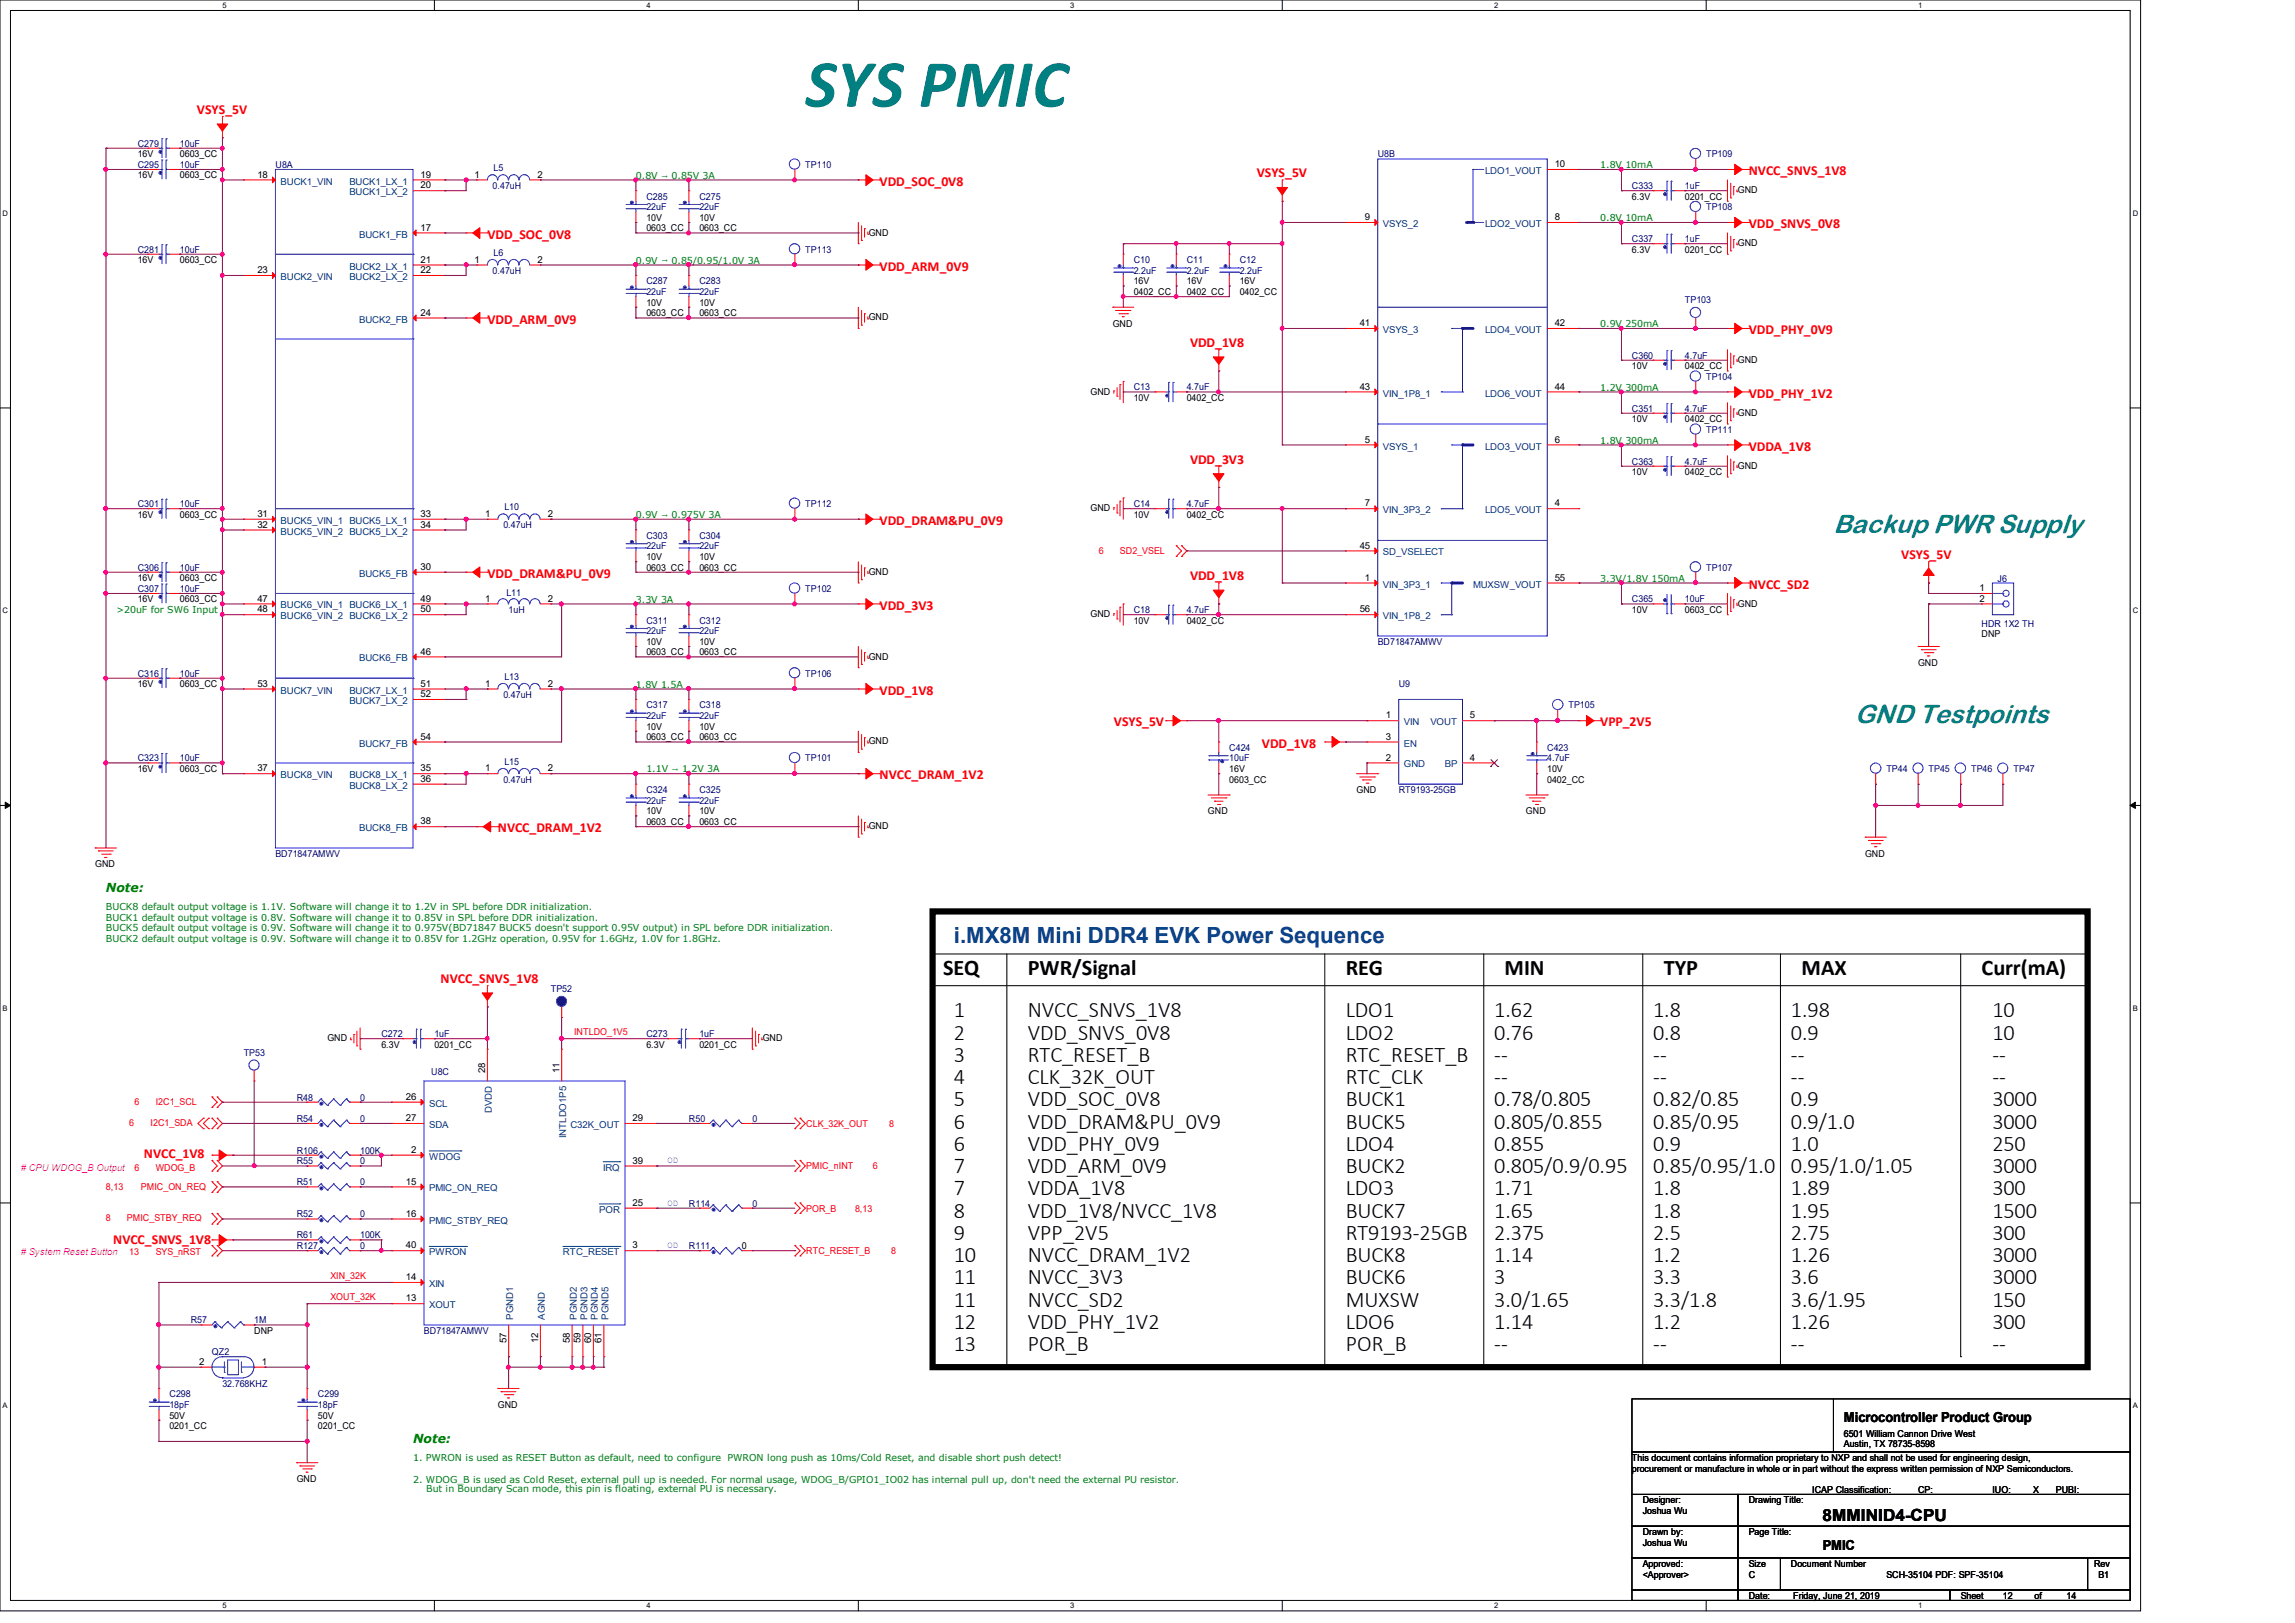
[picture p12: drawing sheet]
<svg xmlns="http://www.w3.org/2000/svg" width="297mm" height="210mm" viewBox="0 0 297 210" stroke-linecap="round" stroke-linejoin="round" font-family="sans-serif">
<defs><g id="words">
<text font-size="8.8" fill="#008080" x="104.2" y="13.8">SYS PMIC</text>
<g font-size="3.4" fill="#008080">
<text x="237.3" y="68.9">Backup PWR Supply</text>
<text x="240" y="93.6">GND Testpoints</text>
</g>
<text font-size="2.9" fill="#004080" x="123.4" y="122">i.MX8M Mini DDR4 EVK Power Sequence</text>
<g font-size="2.9">
<text x="122" y="126.2">SEQ</text>
<text x="123.4" y="131.7">1</text>
<text x="133" y="126.2">PWR/Signal</text>
<text x="133" y="131.7">NVCC_SNVS_1V8</text>
<text x="174.2" y="131.7">LDO1</text>
<text x="174.2" y="126.2">REG</text>
<text x="193.4" y="131.7">1.62</text>
<text x="194.7" y="126.2">MIN</text>
<text x="214" y="131.7">1.8</text>
<text x="215.3" y="126.2">TYP</text>
<text x="231.8" y="131.7">1.98</text>
<text x="233.2" y="126.2">MAX</text>
<text x="256.5" y="126.2">Curr(mA)</text>
<text x="257.9" y="131.7">10</text>
<text x="123.4" y="134.5">2</text>
<text x="123.4" y="137.4">3</text>
<text x="133" y="134.5">VDD_SNVS_0V8</text>
<text x="133" y="137.4">RTC_RESET_B</text>
<text x="174.2" y="134.5">LDO2</text>
<text x="174.2" y="137.4">RTC_RESET_B</text>
<text x="193.4" y="134.5">0.76</text>
<text x="193.4" y="137.4">--</text>
<text x="214" y="134.5">0.8</text>
<text x="214" y="137.4">--</text>
<text x="231.8" y="134.5">0.9</text>
<text x="231.8" y="137.4">--</text>
<text x="257.9" y="134.5">10</text>
<text x="257.9" y="137.4">--</text>
<text x="123.4" y="140.3">4</text>
<text x="123.4" y="143.2">5</text>
<text x="133" y="140.3">CLK_32K_OUT</text>
<text x="133" y="143.2">VDD_SOC_0V8</text>
<text x="174.2" y="140.3">RTC_CLK</text>
<text x="174.2" y="143.2">BUCK1</text>
<text x="193.4" y="140.3">--</text>
<text x="193.4" y="143.2">0.78/0.805</text>
<text x="214" y="140.3">--</text>
<text x="214" y="143.2">0.82/0.85</text>
<text x="231.8" y="140.3">--</text>
<text x="231.8" y="143.2">0.9</text>
<text x="257.9" y="140.3">--</text>
<text x="257.9" y="143.2">3000</text>
<text x="123.4" y="146">6</text>
<text x="123.4" y="148.9">6</text>
<text x="133" y="146">VDD_DRAM&amp;PU_0V9</text>
<text x="133" y="148.9">VDD_PHY_0V9</text>
<text x="174.2" y="146">BUCK5</text>
<text x="174.2" y="148.9">LDO4</text>
<text x="193.4" y="146">0.805/0.855</text>
<text x="193.4" y="148.9">0.855</text>
<text x="214" y="146">0.85/0.95</text>
<text x="214" y="148.9">0.9</text>
<text x="231.8" y="146">0.9/1.0</text>
<text x="231.8" y="148.9">1.0</text>
<text x="257.9" y="146">3000</text>
<text x="257.9" y="148.9">250</text>
<text x="123.4" y="151.8">7</text>
<text x="123.4" y="154.7">7</text>
<text x="133" y="151.8">VDD_ARM_0V9</text>
<text x="133" y="154.7">VDDA_1V8</text>
<text x="174.2" y="151.8">BUCK2</text>
<text x="174.2" y="154.7">LDO3</text>
<text x="193.4" y="151.8">0.805/0.9/0.95</text>
<text x="193.4" y="154.7">1.71</text>
<text x="214" y="151.8">0.85/0.95/1.0</text>
<text x="214" y="154.7">1.8</text>
<text x="231.8" y="151.8">0.95/1.0/1.05</text>
<text x="231.8" y="154.7">1.89</text>
<text x="257.9" y="151.8">3000</text>
<text x="257.9" y="154.7">300</text>
<text x="123.4" y="157.6">8</text>
<text x="123.4" y="160.4">9</text>
<text x="133" y="157.6">VDD_1V8/NVCC_1V8</text>
<text x="133" y="160.4">VPP_2V5</text>
<text x="174.2" y="157.6">BUCK7</text>
<text x="174.2" y="160.4">RT9193-25GB</text>
<text x="193.4" y="157.6">1.65</text>
<text x="193.4" y="160.4">2.375</text>
<text x="214" y="157.6">1.8</text>
<text x="214" y="160.4">2.5</text>
<text x="231.8" y="157.6">1.95</text>
<text x="231.8" y="160.4">2.75</text>
<text x="257.9" y="157.6">1500</text>
<text x="257.9" y="160.4">300</text>
<text x="123.4" y="163.3">10</text>
<text x="123.4" y="166.2">11</text>
<text x="133" y="163.3">NVCC_DRAM_1V2</text>
<text x="133" y="166.2">NVCC_3V3</text>
<text x="174.2" y="163.3">BUCK8</text>
<text x="174.2" y="166.2">BUCK6</text>
<text x="193.4" y="163.3">1.14</text>
<text x="193.4" y="166.2">3</text>
<text x="214" y="163.3">1.2</text>
<text x="214" y="166.2">3.3</text>
<text x="231.8" y="163.3">1.26</text>
<text x="231.8" y="166.2">3.6</text>
<text x="257.9" y="163.3">3000</text>
<text x="257.9" y="166.2">3000</text>
<text x="123.4" y="169.1">11</text>
<text x="123.4" y="172">12</text>
<text x="133" y="169.1">NVCC_SD2</text>
<text x="133" y="172">VDD_PHY_1V2</text>
<text x="174.2" y="169.1">MUXSW</text>
<text x="174.2" y="172">LDO6</text>
<text x="193.4" y="169.1">3.0/1.65</text>
<text x="193.4" y="172">1.14</text>
<text x="214" y="169.1">3.3/1.8</text>
<text x="214" y="172">1.2</text>
<text x="231.8" y="169.1">3.6/1.95</text>
<text x="231.8" y="172">1.26</text>
<text x="257.9" y="169.1">150</text>
<text x="257.9" y="172">300</text>
<text x="123.4" y="174.8">13</text>
<text x="133" y="174.8">POR_B</text>
<text x="174.2" y="174.8">POR_B</text>
<text x="193.4" y="174.8">--</text>
<text x="214" y="174.8">--</text>
<text x="231.8" y="174.8">--</text>
<text x="257.9" y="174.8">--</text>
</g>
<text font-size="2.2" x="235.9" y="196.8">8MMINID4-CPU</text>
<g font-size="1.8" fill="#f00">
<text x="25.5" y="14.7">VSYS_5V</text>
<text x="162.6" y="22.9">VSYS_5V</text>
<text x="226.3" y="22.6">NVCC_SNVS_1V8</text>
<text x="113.8" y="24">VDD_SOC_0V8</text>
<text x="226.3" y="29.5">VDD_SNVS_0V8</text>
<text x="63.1" y="30.9">VDD_SOC_0V8</text>
<text x="113.8" y="35">VDD_ARM_0V9</text>
<text x="63.1" y="41.9">VDD_ARM_0V9</text>
<text x="154" y="44.9">VDD_1V8</text>
<text x="226.3" y="43.2">VDD_PHY_0V9</text>
<text x="226.3" y="51.5">VDD_PHY_1V2</text>
<text x="154" y="60">VDD_3V3</text>
<text x="226.3" y="58.3">VDDA_1V8</text>
<text x="113.8" y="67.9">VDD_DRAM&amp;PU_0V9</text>
<text x="63.1" y="74.8">VDD_DRAM&amp;PU_0V9</text>
<text x="154" y="75.1">VDD_1V8</text>
<text x="226.3" y="76.2">NVCC_SD2</text>
<text x="246" y="72.3">VSYS_5V</text>
<text x="113.8" y="78.9">VDD_3V3</text>
<text x="113.8" y="89.9">VDD_1V8</text>
<text x="144.1" y="94">VSYS_5V</text>
<text x="207.1" y="94">VPP_2V5</text>
<text x="113.8" y="100.8">NVCC_DRAM_1V2</text>
<text x="163.3" y="96.7">VDD_1V8</text>
<text x="64.4" y="107.7">NVCC_DRAM_1V2</text>
<text x="57" y="127.2">NVCC_SNVS_1V8</text>
<text x="18.6" y="149.8">NVCC_1V8</text>
<text x="14.6" y="160.9">NVCC_SNVS_1V8</text>
</g>
<g font-size="1.8">
<text x="238.6" y="184.1">Microcontroller Product Group</text>
<text x="235.9" y="200.5">PMIC</text>
</g>
<g font-size="1.6" fill="#008000">
<text x="13.7" y="115.4">Note:</text>
<text x="53.5" y="186.8">Note:</text>
</g>
<g font-size="1.2" fill="#000080">
<text x="17.8" y="19">C279</text>
<text x="17.8" y="21.7">C295</text>
<text x="23.3" y="19">10uF</text>
<text x="23.3" y="21.7">10uF</text>
<text x="35.6" y="21.7">U8A</text>
<text x="63.9" y="22.1">L5</text>
<text x="104.2" y="21.7">TP110</text>
<text x="178.3" y="20.3">U8B</text>
<text x="220.8" y="20.3">TP109</text>
<text x="63.8" y="24.4">0.47uH</text>
<text x="83.6" y="25.8">C285</text>
<text x="83.6" y="27.2">22uF</text>
<text x="90.5" y="25.8">C275</text>
<text x="90.5" y="27.2">22uF</text>
<text x="211.2" y="24.4">C333</text>
<text x="218.1" y="24.4">1uF</text>
<text x="220.8" y="27.2">TP108</text>
<text x="17.8" y="32.7">C281</text>
<text x="23.3" y="32.7">10uF</text>
<text x="63.8" y="35.4">0.47uH</text>
<text x="63.9" y="33.1">L6</text>
<text x="104.2" y="32.7">TP113</text>
<text x="146.7" y="34">C10</text>
<text x="146.7" y="35.4">2.2uF</text>
<text x="153.6" y="34">C11</text>
<text x="153.6" y="35.4">2.2uF</text>
<text x="160.4" y="34">C12</text>
<text x="160.4" y="35.4">2.2uF</text>
<text x="211.2" y="31.3">C337</text>
<text x="218.1" y="31.3">1uF</text>
<text x="83.6" y="36.8">C287</text>
<text x="83.6" y="38.1">22uF</text>
<text x="90.5" y="36.8">C283</text>
<text x="90.5" y="38.1">22uF</text>
<text x="218.1" y="39.2">TP103</text>
<text x="211.2" y="46.4">C360</text>
<text x="218.1" y="46.4">4.7uF</text>
<text x="146.7" y="50.5">C13</text>
<text x="153.6" y="50.5">4.7uF</text>
<text x="211.2" y="53.3">C351</text>
<text x="218.1" y="53.3">4.7uF</text>
<text x="220.8" y="49.1">TP104</text>
<text x="220.8" y="56">TP111</text>
<text x="17.8" y="65.6">C301</text>
<text x="23.3" y="65.6">10uF</text>
<text x="65.3" y="66">L10</text>
<text x="104.2" y="65.6">TP112</text>
<text x="146.7" y="65.6">C14</text>
<text x="153.6" y="65.6">4.7uF</text>
<text x="211.2" y="60.1">C363</text>
<text x="218.1" y="60.1">4.7uF</text>
<text x="65.1" y="68.3">0.47uH</text>
<text x="83.6" y="69.7">C303</text>
<text x="83.6" y="71.1">22uF</text>
<text x="90.5" y="69.7">C304</text>
<text x="90.5" y="71.1">22uF</text>
<text x="17.8" y="73.8">C306</text>
<text x="17.8" y="76.6">C307</text>
<text x="23.3" y="73.8">10uF</text>
<text x="23.3" y="76.6">10uF</text>
<text x="65.5" y="77.1">L11</text>
<text x="104.2" y="76.6">TP102</text>
<text x="211.2" y="77.9">C365</text>
<text x="218.1" y="77.9">10uF</text>
<text x="220.8" y="73.8">TP107</text>
<text x="258.5" y="75.3">J6</text>
<text x="65.8" y="79.3">1uH</text>
<text x="83.6" y="80.7">C311</text>
<text x="83.6" y="82">22uF</text>
<text x="90.5" y="80.7">C312</text>
<text x="90.5" y="82">22uF</text>
<text x="146.7" y="79.3">C18</text>
<text x="153.6" y="79.3">4.7uF</text>
<text x="178.3" y="83.4">BD71847AMWV</text>
<text x="256.4" y="81.1">HDR 1X2 TH</text>
<text x="17.8" y="87.5">C316</text>
<text x="23.3" y="87.5">10uF</text>
<text x="65.3" y="88">L13</text>
<text x="104.2" y="87.5">TP106</text>
<text x="181" y="88.9">U9</text>
<text x="65.1" y="90.3">0.47uH</text>
<text x="83.6" y="91.7">C317</text>
<text x="83.6" y="93">22uF</text>
<text x="90.5" y="91.7">C318</text>
<text x="90.5" y="93">22uF</text>
<text x="203" y="91.7">TP105</text>
<text x="17.8" y="98.5">C323</text>
<text x="23.3" y="98.5">10uF</text>
<text x="65.1" y="101.3">0.47uH</text>
<text x="65.3" y="98.9">L15</text>
<text x="104.2" y="98.5">TP101</text>
<text x="159.1" y="97.2">C424</text>
<text x="159.1" y="98.5">10uF</text>
<text x="200.2" y="97.2">C423</text>
<text x="200.2" y="98.5">4.7uF</text>
<text x="244.1" y="99.9">TP44</text>
<text x="249.6" y="99.9">TP45</text>
<text x="255.1" y="99.9">TP46</text>
<text x="260.6" y="99.9">TP47</text>
<text x="83.6" y="102.6">C324</text>
<text x="83.6" y="104">22uF</text>
<text x="90.5" y="102.6">C325</text>
<text x="90.5" y="104">22uF</text>
<text x="181" y="102.6">RT9193-25GB</text>
<text x="35.6" y="110.9">BD71847AMWV</text>
<text x="71.3" y="128.4">TP52</text>
<text x="31.5" y="136.7">TP53</text>
<text x="49.4" y="134.2">C272</text>
<text x="56.2" y="134.2">1uF</text>
<text x="83.6" y="134.2">C273</text>
<text x="90.5" y="134.2">1uF</text>
<text x="38.4" y="142.4">R48</text>
<text x="46.6" y="142.4">0</text>
<text x="55.8" y="139.1">U8C</text>
<text x="38.4" y="145.2">R54</text>
<text x="38.4" y="149.3">R106</text>
<text x="46.6" y="145.2">0</text>
<text x="46.6" y="149.3">100K</text>
<text x="89.2" y="145.2">R50</text>
<text x="97.4" y="145.2">0</text>
<text x="38.4" y="153.4">R51</text>
<text x="38.4" y="150.6">R55</text>
<text x="46.6" y="153.4">0</text>
<text x="46.6" y="150.6">0</text>
<text x="38.4" y="161.6">R127</text>
<text x="38.4" y="157.5">R52</text>
<text x="38.4" y="160.2">R61</text>
<text x="46.6" y="161.6">0</text>
<text x="46.6" y="157.5">0</text>
<text x="46.6" y="160.2">100K</text>
<text x="89.2" y="161.6">R111</text>
<text x="89.2" y="156.1">R114</text>
<text x="97.4" y="156.1">0</text>
<text x="24.7" y="171.2">R57</text>
<text x="32.9" y="171.2">1M</text>
<text x="54.9" y="172.6">BD71847AMWV</text>
<text x="27.4" y="175.3">QZ2</text>
<text x="28.8" y="179.4">32.768KHZ</text>
<text x="21.9" y="180.8">C298</text>
<text x="21.9" y="182.2">18pF</text>
<text x="41.1" y="180.8">C299</text>
<text x="41.1" y="182.2">18pF</text>
</g>
<g font-size="1.2">
<text x="17.8" y="20.3">16V</text>
<text x="17.8" y="23.1">16V</text>
<text x="23.3" y="20.3">0603_CC</text>
<text x="23.3" y="23.1">0603_CC</text>
<text x="33.3" y="23">18</text>
<text x="54.4" y="23">19</text>
<text x="61.4" y="23">1</text>
<text x="69.6" y="23">2</text>
<text x="201.2" y="21.6">10</text>
<text x="54.4" y="24.4">20</text>
<text x="54.4" y="29.8">17</text>
<text x="83.6" y="28.6">10V</text>
<text x="83.6" y="29.9">0603_CC</text>
<text x="90.5" y="28.6">10V</text>
<text x="90.5" y="29.9">0603_CC</text>
<text x="176.7" y="28.5">9</text>
<text x="201.2" y="28.5">8</text>
<text x="211.2" y="25.8">6.3V</text>
<text x="218.1" y="25.8">0201_CC</text>
<text x="224.9" y="25">GND</text>
<text x="17.8" y="34">16V</text>
<text x="23.3" y="34">0603_CC</text>
<text x="33.3" y="35.3">23</text>
<text x="54.4" y="34">21</text>
<text x="54.4" y="35.3">22</text>
<text x="61.4" y="34">1</text>
<text x="69.6" y="34">2</text>
<text x="112.4" y="30.5">GND</text>
<text x="211.2" y="32.7">6.3V</text>
<text x="218.1" y="32.7">0201_CC</text>
<text x="224.9" y="31.8">GND</text>
<text x="54.4" y="40.9">24</text>
<text x="83.6" y="39.5">10V</text>
<text x="83.6" y="40.9">0603_CC</text>
<text x="90.5" y="39.5">10V</text>
<text x="90.5" y="40.9">0603_CC</text>
<text x="112.4" y="41.4">GND</text>
<text x="146.7" y="36.8">16V</text>
<text x="146.7" y="38.1">0402_CC</text>
<text x="153.6" y="36.8">16V</text>
<text x="153.6" y="38.1">0402_CC</text>
<text x="160.4" y="36.8">16V</text>
<text x="160.4" y="38.1">0402_CC</text>
<text x="144" y="42.3">GND</text>
<text x="176" y="42.2">41</text>
<text x="201.2" y="42.2">42</text>
<text x="211.2" y="47.8">10V</text>
<text x="218.1" y="47.8">0402_CC</text>
<text x="224.9" y="46.9">GND</text>
<text x="141.1" y="51.1">GND</text>
<text x="146.7" y="51.9">10V</text>
<text x="153.6" y="51.9">0402_CC</text>
<text x="176" y="50.4">43</text>
<text x="201.2" y="50.4">44</text>
<text x="224.9" y="53.8">GND</text>
<text x="176.7" y="57.3">5</text>
<text x="201.2" y="57.3">6</text>
<text x="211.2" y="54.6">10V</text>
<text x="218.1" y="54.6">0402_CC</text>
<text x="176.7" y="65.5">7</text>
<text x="201.2" y="65.5">4</text>
<text x="211.2" y="61.5">10V</text>
<text x="218.1" y="61.5">0402_CC</text>
<text x="224.9" y="60.7">GND</text>
<text x="17.8" y="67">16V</text>
<text x="23.3" y="67">0603_CC</text>
<text x="33.3" y="66.9">31</text>
<text x="33.3" y="68.3">32</text>
<text x="54.4" y="66.9">33</text>
<text x="54.4" y="68.3">34</text>
<text x="62.8" y="66.9">1</text>
<text x="70.9" y="66.9">2</text>
<text x="141.1" y="66.1">GND</text>
<text x="146.7" y="67">10V</text>
<text x="153.6" y="67">0402_CC</text>
<text x="176" y="71">45</text>
<text x="17.8" y="75.2">16V</text>
<text x="17.8" y="77.9">16V</text>
<text x="23.3" y="75.2">0603_CC</text>
<text x="23.3" y="77.9">0603_CC</text>
<text x="33.3" y="77.9">47</text>
<text x="54.4" y="73.7">30</text>
<text x="54.4" y="77.9">49</text>
<text x="62.8" y="77.9">1</text>
<text x="70.9" y="77.9">2</text>
<text x="83.6" y="72.4">10V</text>
<text x="83.6" y="73.8">0603_CC</text>
<text x="90.5" y="72.4">10V</text>
<text x="90.5" y="73.8">0603_CC</text>
<text x="112.4" y="74.4">GND</text>
<text x="176.7" y="75.1">1</text>
<text x="201.2" y="75.1">55</text>
<text x="256.2" y="76.5">1</text>
<text x="256.2" y="77.9">2</text>
<text x="33.3" y="79.2">48</text>
<text x="54.4" y="79.2">50</text>
<text x="83.6" y="83.4">10V</text>
<text x="90.5" y="83.4">10V</text>
<text x="141.1" y="79.8">GND</text>
<text x="146.7" y="80.7">10V</text>
<text x="153.6" y="80.7">0402_CC</text>
<text x="176" y="79.2">56</text>
<text x="211.2" y="79.3">10V</text>
<text x="218.1" y="79.3">0603_CC</text>
<text x="224.9" y="78.5">GND</text>
<text x="256.4" y="82.5">DNP</text>
<text x="17.8" y="88.9">16V</text>
<text x="23.3" y="88.9">0603_CC</text>
<text x="33.3" y="88.9">53</text>
<text x="54.4" y="84.7">46</text>
<text x="54.4" y="88.9">51</text>
<text x="62.8" y="88.9">1</text>
<text x="70.9" y="88.9">2</text>
<text x="83.6" y="84.8">0603_CC</text>
<text x="90.5" y="84.8">0603_CC</text>
<text x="112.4" y="85.3">GND</text>
<text x="248.2" y="86.1">GND</text>
<text x="54.4" y="95.7">54</text>
<text x="54.4" y="90.2">52</text>
<text x="83.6" y="94.4">10V</text>
<text x="83.6" y="95.8">0603_CC</text>
<text x="90.5" y="94.4">10V</text>
<text x="90.5" y="95.8">0603_CC</text>
<text x="179.4" y="93">1</text>
<text x="179.4" y="95.7">3</text>
<text x="190.2" y="93">5</text>
<text x="17.8" y="99.9">16V</text>
<text x="23.3" y="99.9">0603_CC</text>
<text x="33.3" y="99.8">37</text>
<text x="54.4" y="99.8">35</text>
<text x="54.4" y="101.2">36</text>
<text x="62.8" y="99.8">1</text>
<text x="70.9" y="99.8">2</text>
<text x="112.4" y="96.3">GND</text>
<text x="159.1" y="101.3">0603_CC</text>
<text x="159.1" y="99.9">16V</text>
<text x="179.4" y="98.4">2</text>
<text x="190.2" y="98.4">4</text>
<text x="200.2" y="99.9">10V</text>
<text x="200.2" y="101.3">0402_CC</text>
<text x="54.4" y="106.7">38</text>
<text x="83.6" y="105.4">10V</text>
<text x="83.6" y="106.7">0603_CC</text>
<text x="90.5" y="105.4">10V</text>
<text x="90.5" y="106.7">0603_CC</text>
<text x="112.4" y="107.3">GND</text>
<text x="156.3" y="105.4">GND</text>
<text x="175.6" y="102.6">GND</text>
<text x="197.5" y="105.4">GND</text>
<text x="12.3" y="112.2">GND</text>
<text x="241.4" y="110.9">GND</text>
<text x="42.4" y="134.7">GND</text>
<text x="49.4" y="135.5">6.3V</text>
<text x="56.2" y="135.5">0201_CC</text>
<text x="83.6" y="135.5">6.3V</text>
<text x="90.5" y="135.5">0201_CC</text>
<text x="98.7" y="134.7">GND</text>
<text x="52.5" y="142.3">26</text>
<text x="62.8" y="138.9" transform="rotate(-90 62.8 138.9)">28</text>
<text x="72.4" y="138.9" transform="rotate(-90 72.4 138.9)">11</text>
<text x="52.5" y="145.1">27</text>
<text x="53.2" y="149.2">2</text>
<text x="81.9" y="145.1">29</text>
<text x="52.5" y="153.3">15</text>
<text x="81.9" y="150.6">39</text>
<text x="52.5" y="157.4">16</text>
<text x="52.5" y="161.5">40</text>
<text x="81.9" y="156">25</text>
<text x="81.9" y="161.5">3</text>
<text x="96" y="161.6">0</text>
<text x="52.5" y="165.6">14</text>
<text x="32.9" y="172.6">DNP</text>
<text x="52.5" y="168.4">13</text>
<text x="65.5" y="173.8" transform="rotate(-90 65.5 173.8)">57</text>
<text x="69.6" y="173.8" transform="rotate(-90 69.6 173.8)">12</text>
<text x="73.7" y="173.8" transform="rotate(-90 73.7 173.8)">58</text>
<text x="75.1" y="173.8" transform="rotate(-90 75.1 173.8)">59</text>
<text x="76.5" y="173.8" transform="rotate(-90 76.5 173.8)">60</text>
<text x="77.9" y="173.8" transform="rotate(-90 77.9 173.8)">61</text>
<text x="25.8" y="176.6">2</text>
<text x="33.9" y="176.6">1</text>
<text x="21.9" y="183.6">50V</text>
<text x="21.9" y="184.9">0201_CC</text>
<text x="41.1" y="183.6">50V</text>
<text x="41.1" y="184.9">0201_CC</text>
<text x="64.4" y="182.2">GND</text>
<text x="38.4" y="191.8">GND</text>
<text x="211.2" y="189">This document contains information proprietary to NXP and shall not be used for engineering design,</text>
<text x="211.2" y="190.4">procurement or manufacture in whole or in part without the express written permission of NXP Semiconductors.</text>
<text x="238.6" y="186">6501 William Cannon Drive West</text>
<text x="238.6" y="187.3">Austin, TX 78735-8598</text>
<text x="212.6" y="194.5">Designer:</text>
<text x="212.6" y="195.9">Joshua Wu</text>
<text x="226.3" y="194.5">Drawing Title:</text>
<text x="234.5" y="193.2">ICAP Classification:</text>
<text x="248.2" y="193.2">CP:</text>
<text x="251.7" y="193.2">___</text>
<text x="257.8" y="193.2">IUO:</text>
<text x="262.5" y="193.2">_X_</text>
<text x="266.1" y="193.2">PUBI:</text>
<text x="270.2" y="193.2">___</text>
<text x="212.6" y="198.6">Drawn by:</text>
<text x="212.6" y="202.7">Approved:</text>
<text x="212.6" y="200">Joshua Wu</text>
<text x="226.3" y="202.7">Size</text>
<text x="226.3" y="198.6">Page Title:</text>
<text x="231.8" y="202.7">Document Number</text>
<text x="271" y="202.7">Rev</text>
<text x="212.6" y="204.1">&lt;Approver&gt;</text>
<text x="226.3" y="206.9">Date:</text>
<text x="226.3" y="204.1">C</text>
<text x="232.1" y="206.9">Friday, June 21, 2019</text>
<text x="244.1" y="204.1">SCH-35104 PDF: SPF-35104</text>
<text x="253.7" y="206.9">Sheet</text>
<text x="259.2" y="206.9">12</text>
<text x="263.3" y="206.9">of</text>
<text x="267.5" y="206.9">14</text>
<text x="271.6" y="204.1">B1</text>
</g>
<g font-size="1.2" fill="#004080">
<text x="36.3" y="23.9">BUCK1_VIN</text>
<text x="45.2" y="23.9">BUCK1_LX_1</text>
<text x="192.2" y="22.5">LDO1_VOUT</text>
<text x="45.2" y="25.3">BUCK1_LX_2</text>
<text x="179" y="29.4">VSYS_2</text>
<text x="192.2" y="29.4">LDO2_VOUT</text>
<text x="45.2" y="34.9">BUCK2_LX_1</text>
<text x="46.5" y="30.7">BUCK1_FB</text>
<text x="36.3" y="36.2">BUCK2_VIN</text>
<text x="45.2" y="36.2">BUCK2_LX_2</text>
<text x="46.5" y="41.7">BUCK2_FB</text>
<text x="179" y="43.1">VSYS_3</text>
<text x="192.2" y="43.1">LDO4_VOUT</text>
<text x="179" y="51.3">VIN_1P8_1</text>
<text x="192.2" y="51.3">LDO6_VOUT</text>
<text x="179" y="58.2">VSYS_1</text>
<text x="192.2" y="58.2">LDO3_VOUT</text>
<text x="36.3" y="67.8">BUCK5_VIN_1 BUCK5_LX_1</text>
<text x="36.3" y="69.2">BUCK5_VIN_2 BUCK5_LX_2</text>
<text x="179" y="66.4">VIN_3P3_2</text>
<text x="179" y="71.9">SD_VSELECT</text>
<text x="192.2" y="66.4">LDO5_VOUT</text>
<text x="46.5" y="74.6">BUCK5_FB</text>
<text x="179" y="76">VIN_3P3_1</text>
<text x="190.7" y="76">MUXSW_VOUT</text>
<text x="36.3" y="78.7">BUCK6_VIN_1 BUCK6_LX_1</text>
<text x="36.3" y="80.1">BUCK6_VIN_2 BUCK6_LX_2</text>
<text x="179" y="80.1">VIN_1P8_2</text>
<text x="36.3" y="89.7">BUCK7_VIN</text>
<text x="45.2" y="89.7">BUCK7_LX_1</text>
<text x="46.5" y="85.6">BUCK6_FB</text>
<text x="45.2" y="91.1">BUCK7_LX_2</text>
<text x="181.7" y="93.9">VIN</text>
<text x="185.1" y="93.9">VOUT</text>
<text x="36.3" y="100.7">BUCK8_VIN</text>
<text x="45.2" y="100.7">BUCK8_LX_1</text>
<text x="46.5" y="96.6">BUCK7_FB</text>
<text x="181.7" y="96.6">EN</text>
<text x="181.7" y="99.3">GND</text>
<text x="187" y="99.3">BP</text>
<text x="45.2" y="102.1">BUCK8_LX_2</text>
<text x="46.5" y="107.6">BUCK8_FB</text>
<text x="55.5" y="143.2">SCL</text>
<text x="55.5" y="146">SDA</text>
<text x="63.7" y="144.1" transform="rotate(-90 63.7 144.1)">DVDD</text>
<text x="73.3" y="147.3" transform="rotate(-90 73.3 147.3)">INTLDO1P5</text>
<text x="73.8" y="146">C32K_OUT</text>
<text x="55.5" y="150.1">WDOG</text>
<text x="55.5" y="154.2">PMIC_ON_REQ</text>
<text x="78.1" y="151.5">IRQ</text>
<text x="55.5" y="158.3">PMIC_STBY_REQ</text>
<text x="77.6" y="156.9">POR</text>
<text x="55.5" y="166.5">XIN</text>
<text x="55.5" y="162.4">PWRON</text>
<text x="72.9" y="162.4">RTC_RESET</text>
<text x="55.5" y="169.3">XOUT</text>
<text x="66.4" y="170.8" transform="rotate(-90 66.4 170.8)">PGND1</text>
<text x="70.5" y="170.8" transform="rotate(-90 70.5 170.8)">AGND</text>
<text x="74.6" y="170.8" transform="rotate(-90 74.6 170.8)">PGND2</text>
<text x="76" y="170.8" transform="rotate(-90 76 170.8)">PGND3</text>
<text x="77.4" y="170.8" transform="rotate(-90 77.4 170.8)">PGND4</text>
<text x="78.7" y="170.8" transform="rotate(-90 78.7 170.8)">PGND5</text>
</g>
<g font-size="1.2" fill="#008000">
<text x="82.3" y="23.2">0.8V</text>
<text x="86.9" y="23.2">0.85V 3A</text>
<text x="207.1" y="21.8">1.8V 10mA</text>
<text x="207.1" y="28.7">0.8V 10mA</text>
<text x="82.3" y="34.1">0.9V</text>
<text x="86.9" y="34.1">0.85/0.95/1.0V 3A</text>
<text x="207.1" y="42.4">0.9V 250mA</text>
<text x="207.1" y="50.6">1.2V 300mA</text>
<text x="207.1" y="57.4">1.8V 300mA</text>
<text x="82.3" y="67.1">0.9V</text>
<text x="86.9" y="67.1">0.975V 3A</text>
<text x="207.1" y="75.3">3.3V/1.8V 150mA</text>
<text x="15.1" y="79.4">&gt;20uF for SW6 Input</text>
<text x="82.3" y="78">3.3V 3A</text>
<text x="82.3" y="89">1.8V 1.5A</text>
<text x="83.7" y="99.9">1.1V</text>
<text x="88.3" y="99.9">1.2V 3A</text>
<text x="13.7" y="117.8">BUCK8 default output voltage is 1.1V. Software will change it to 1.2V in SPL before DDR initialization.</text>
<text x="13.7" y="119.2">BUCK1 default output voltage is 0.8V. Software will change it to 0.85V in SPL before DDR initialization.</text>
<text x="13.7" y="121.9">BUCK2 default output voltage is 0.9V. Software will change it to 0.85V for 1.2GHz operation, 0.95V for 1.6GHz, 1.0V for 1.8GHz.</text>
<text x="13.7" y="120.5">BUCK5 default output voltage is 0.9V. Software will change it to 0.975V(BD71847 BUCK5 doesn't support 0.95V output) in SPL before DDR initialization.</text>
<text x="53.5" y="189.1">1. PWRON is used as RESET Button as default, need to configure PWRON long push as 10ms/Cold Reset, and disable short push detect!</text>
<text x="53.5" y="191.9">2. WDOG_B is used as Cold Reset, external pull up is needed. For normal usage, WDOG_B/GPIO1_IO02 has internal pull up, don't need the external PU resistor.</text>
<text x="55.2" y="193.1">But in Boundary Scan mode, this pin is floating, external PU is necessary.</text>
</g>
<g font-size="1.2" fill="#f00">
<text x="142.2" y="71.6">6</text>
<text x="144.9" y="71.6">SD2_VSEL</text>
<text x="74.3" y="133.9">INTLDO_1V5</text>
<text x="17.4" y="143">6</text>
<text x="20.2" y="143">I2C1_SCL</text>
<text x="16.7" y="145.7">6</text>
<text x="19.5" y="145.7">I2C1_SDA</text>
<text x="104.3" y="145.8">CLK_32K_OUT</text>
<text x="115.1" y="145.8">8</text>
<text x="13.7" y="153.9">8,13</text>
<text x="17.4" y="151.5">6</text>
<text x="18.2" y="153.9">PMIC_ON_REQ</text>
<text x="20.2" y="151.5">WDOG_B</text>
<text x="104.3" y="151.3">PMIC_nINT</text>
<text x="113" y="151.3">6</text>
<text x="13.7" y="158">8</text>
<text x="16.4" y="158">PMIC_STBY_REQ</text>
<text x="104.3" y="156.8">POR_B</text>
<text x="110.7" y="156.8">8,13</text>
<text x="16.7" y="162.4">13</text>
<text x="20.2" y="162.4">SYS_nRST</text>
<text x="42.8" y="165.5">XIN_32K</text>
<text x="104.3" y="162.3">RTC_RESET_B</text>
<text x="115.3" y="162.3">8</text>
<text x="42.8" y="168.2">XOUT_32K</text>
</g>
<g font-size="1.2" fill="#f0f">
<text x="2.7" y="151.5"># CPU WDOG_B Output</text>
<text x="2.7" y="162.4"># System Reset Button</text>
</g>
<g font-size="1.2" fill="#8000ff">
<text x="86.4" y="150.5">OD</text>
<text x="86.4" y="156">OD</text>
<text x="86.4" y="161.5">OD</text>
</g>
<g font-size="1.1" fill="#008000">
<text x="85.6" y="23.1">→</text>
<text x="85.6" y="34.1">→</text>
<text x="85.6" y="67">→</text>
<text x="86.9" y="99.9">→</text>
</g>
<g font-size="1">
<text x="28.8" y="1">5</text>
<text x="83.7" y="1">4</text>
<text x="138.5" y="1">3</text>
<text x="193.4" y="1">2</text>
<text x="248.2" y="1">1</text>
<text x=".3" y="27.9">D</text>
<text x="276" y="27.9">D</text>
<text x=".3" y="79.4">C</text>
<text x="276" y="79.4">C</text>
<text x=".3" y="130.8">B</text>
<text x="276" y="130.8">B</text>
<text x=".3" y="182.2">A</text>
<text x="276" y="182.2">A</text>
<text x="28.8" y="208.1">5</text>
<text x="83.7" y="208.1">4</text>
<text x="138.5" y="208.1">3</text>
<text x="193.4" y="208.1">2</text>
<text x="248.2" y="208.1">1</text>
</g>
</g></defs>
<path d="M0 0h277v208.4h-277zM1.4 1.4h274.3v205.7h-274.3z" fill="none" stroke="#000" stroke-width=".13"/>
<g fill="#fff">
<path d="M28.8 .1h.5v1.1h-.5z"/>
<path d="M28.8 207.2h.5v1.1h-.5z"/>
</g>
<path d="M56.2 0v1.4M56.2 207.1v1.3" fill="none" stroke="#000" stroke-width=".13"/>
<g fill="#fff">
<path d="M83.7 .1h.5v1.1h-.5z"/>
<path d="M83.7 207.2h.5v1.1h-.5z"/>
</g>
<path d="M111.1 0v1.4M111.1 207.1v1.3" fill="none" stroke="#000" stroke-width=".13"/>
<g fill="#fff">
<path d="M138.5 .1h.6v1.1h-.6z"/>
<path d="M138.5 207.2h.6v1.1h-.6z"/>
</g>
<path d="M165.9 0v1.4M165.9 207.1v1.3" fill="none" stroke="#000" stroke-width=".13"/>
<g fill="#fff">
<path d="M193.4 .1h.5v1.1h-.5z"/>
<path d="M193.4 207.2h.5v1.1h-.5z"/>
</g>
<path d="M220.8 0v1.4M220.8 207.1v1.3" fill="none" stroke="#000" stroke-width=".13"/>
<g fill="#fff">
<path d="M248.2 .1h.6v1.1h-.6z"/>
<path d="M248.2 207.2h.6v1.1h-.6z"/>
<path d="M.3 27.1h.8v1.1h-.8z"/>
<path d="M276 27.1h.7v1.1h-.7z"/>
<path d="M.3 78.5h.8v1.1h-.8z"/>
<path d="M276 78.5h.7v1.1h-.7z"/>
</g>
<path d="M0 52.8h1.4M275.7 52.8h1.3" fill="none" stroke="#000" stroke-width=".13"/>
<g fill="#fff">
<path d="M.3 129.9h.7v1.1h-.7z"/>
<path d="M276 129.9h.6v1.1h-.6z"/>
</g>
<path d="M0 104.2h1.4M275.7 104.2h1.3" fill="none" stroke="#000" stroke-width=".13"/>
<path d="M.7 103.8l.7 .4-.7 .4zM275.7 104.2l.7-.4v.8z" fill="#000" stroke="#000" stroke-width=".13"/>
<g fill="#fff">
<path d="M.3 181.4h.7v1.1h-.7z"/>
<path d="M276 181.4h.6v1.1h-.6z"/>
</g>
<g fill="none" stroke="#000" stroke-width=".13">
<path d="M120.7 123.4h149.5M120.7 127.6h149.5M130.3 123.4v53.5M171.4 123.4v53.5M192 123.4v53.5M212.6 123.4v53.5M230.4 123.4v53.5M253.7 123.4v52.2M270.2 123.4h.1M270.2 127.6h.1M0 155.7h1.4M275.7 155.7h1.3"/>
<path d="M130.3 176.9h.1M171.4 176.9h.1M192 176.9h.1M212.6 176.9h.1M230.4 176.9h.1M253.7 175.6h.1M211.2 193.4h13.7v4.1h-13.7zM211.2 197.5h13.7v4.1h-13.7zM211.2 187.9h64.5v5.5h-64.5zM211.2 181h64.5v6.9h-64.5zM224.9 193.4h50.8v4.1h-50.8zM224.9 197.5h50.8v4.1h-50.8z"/>
<path d="M237.3 187.9h.1M237.3 181v6.9M211.2 201.6h13.7v4.1h-13.7zM211.2 205.7h13.7v1.4h-13.7zM224.9 201.6h5.5v4.1h-5.5zM224.9 205.7h27.4v1.4h-27.4zM230.4 201.6h39.8v4.1h-39.8zM252.3 205.7h23.4v1.4h-23.4zM270.2 201.6h5.5v4.1h-5.5z"/>
</g>
<path d="M120.7 117.9h149.5v59h-149.5z" fill="none" stroke="#000" stroke-width=".8"/>
<g fill="none" stroke="#f00" stroke-width=".13">
<path d="M28.8 17.8h.1M28.8 15.1h.1M28.8 15.1v1.5M28.8 16.8v1M60.3 30.1h.1M60.3 30.1h1M61.6 30.1h1.5M61.7 23.3h.1M61.7 34.3h.1M61.7 23.3h1.4M61.7 34.3h1.4M63.1 30.1h.1"/>
<path d="M68.6 23.3h1.3M68.6 34.3h1.3M69.9 23.3h.1M69.9 34.3h.1M102.9 23.3h.1M102.9 21.9v1.4M111.1 31.5h.1M111.1 23.3h.1M111.1 34.3h.1M111.1 28.8v2.7M111.1 39.8v2.7M111.1 23.3h1"/>
<path d="M111.1 34.3h1M111.5 31.1h.1M111.5 29.2v1.9M111.9 29.6h.1M111.9 29.6v1.1M112.3 30.3h.1M112.3 30v.3M112.3 23.3h1.5M112.3 34.3h1.5M113.8 23.3h.1M113.8 34.3h.1M144 39.8h.1"/>
<path d="M144 39.8h2.7M145.4 32.9h.1M145.4 37h.1M145.4 32.9v1.4M145.4 35.6v1.4M165.9 26h.1M165.9 23.3h.1M165.9 23.3v1.5M165.9 25.1v.9M219.5 28.8h.1M219.5 27.4v1.4M223.6 28.8h.1"/>
<path d="M223.6 21.9h.1M223.6 26h.1M223.6 32.9h.1M223.6 23.3v2.7M223.6 30.1v2.8M223.6 28.8h.9M223.6 21.9h.9M224 25.6h.1M224 32.5h.1M224 23.7v1.9M224 30.6v1.9M224.4 24.1h.1"/>
<path d="M224.4 31h.1M224.4 24.1v1.1M224.4 31v1.1M224.8 24.8h.1M224.8 31.7h.1M224.8 24.6v.2M224.8 31.4v.3M224.8 28.8h1.5M224.8 21.9h1.5M226.3 28.8h.1M226.3 21.9h.1M60.3 41.1h.1"/>
<path d="M60.3 41.1h1M61.6 41.1h1.5M63.1 41.1h.1M111.1 42.5h.1M111.5 42.1h.1M111.5 40.2v1.9M111.9 40.6h.1M111.9 40.6v1.1M112.3 41.3h.1M112.3 41v.3M144.1 50.6h.1M144.1 50.6v.3"/>
<path d="M144.4 40.2h.1M144.4 40.2h1.9M144.6 51.3h.1M144.6 50.2v1.1M144.8 40.6h1.1M144.9 49.8h.1M144.9 49.8v1.9M145.2 41h.1M145.2 41h.3M145.4 49.4h.1M145.4 49.4v2.7M145.9 40.6h.1"/>
<path d="M157.7 48h.1M157.7 45.3h.1M157.7 45.3v1.4M157.7 47v1M223.6 57.6h.1M223.6 50.7h.1M223.6 54.9h.1M223.6 48h.1M223.6 42.5h.1M223.6 45.3v2.7M223.6 52.1v2.8M223.6 59v2.7"/>
<path d="M223.6 57.6h.9M223.6 50.7h.9M223.6 42.5h.9M224 54.4h.1M224 47.6h.1M224 45.7v1.9M224 52.5v1.9M224 59.4v1.9M224.4 59.8h.1M224.4 52.9h.1M224.4 46.1h.1M224.4 46.1v1.1"/>
<path d="M224.4 52.9v1.1M224.4 59.8v1.1M224.8 53.6h.1M224.8 46.7h.1M224.8 46.5v.2M224.8 53.3v.3M224.8 57.6h1.5M224.8 50.7h1.5M224.8 42.5h1.5M226.3 57.6h.1M226.3 50.7h.1M226.3 42.5h.1"/>
<path d="M19.2 74h.1M19.2 74h1.4M21.9 74h1.4M23.3 74h.1M60.3 74h.1M60.3 74h1M61.6 74h1.5M63.1 74h.1M89.2 68.6h.1M89.2 72.7h.1M89.2 68.6v1.3M89.2 71.3v1.4"/>
<path d="M111.1 78.1h.1M111.1 75.4h.1M111.1 67.2h.1M111.1 72.7v2.7M111.1 78.1h1M111.1 67.2h1M111.5 75h.1M111.5 73.1v1.9M111.9 73.5h.1M111.9 73.5v1.1M112.3 74.2h.1M112.3 73.9v.3"/>
<path d="M112.3 78.1h1.5M112.3 67.2h1.5M113.8 78.1h.1M113.8 67.2h.1M144.1 65.7h.1M144.1 79.4h.1M144.1 65.7v.3M144.1 79.4v.3M144.6 66.4h.1M144.6 65.3v1.1M144.6 79v1.1M144.9 64.9h.1"/>
<path d="M144.9 78.6h.1M144.9 64.9v1.9M144.9 78.6v1.9M145.4 64.4h.1M145.4 78.1h.1M145.4 64.4v2.8M145.4 78.1v2.8M152.2 72h.1M152.2 70.6h.1M152.2 70.6l.7 .7-.7 .7M152.9 70.6h.1M152.9 72h.1"/>
<path d="M152.9 70.6l.7 .7-.7 .7M157.7 63.1h.1M157.7 60.3h.1M157.7 78.1h.1M157.7 75.4h.1M157.7 60.3v1.5M157.7 62.1v1M157.7 75.4v1.5M157.7 77.2v.9M214 60.3h.1M214 60.3h1.3M216.7 60.3h1.4"/>
<path d="M218.1 60.3h.1M223.6 79.5h.1M223.6 75.4h.1M223.6 61.7h.1M223.6 76.8v2.7M223.6 75.4h.9M224 79.1h.1M224 61.3h.1M224 77.2v1.9M224.4 77.6h.1M224.4 77.6v1.1M224.8 78.3h.1"/>
<path d="M224.8 60.5h.1M224.8 60.2v.3M224.8 78v.3M224.8 75.4h1.5M226.3 75.4h.1M249.6 75.4h.1M249.6 72.7h.1M249.6 72.7v1.5M249.6 74.5v.9M256.5 76.8h.1M256.5 78.1h.1M256.5 78.1h1.4"/>
<path d="M256.5 76.8h1.4M82.3 90.5h.1M82.3 94.6h.1M82.3 90.5v1.4M82.3 93.3v1.3M111.1 86.4h.1M111.1 89.2h.1M111.1 97.4h.1M111.1 83.7v2.7M111.1 94.6v2.8M111.1 89.2h1M111.5 86h.1"/>
<path d="M111.5 96.9h.1M111.5 84.1v1.9M111.5 95v1.9M111.9 84.5h.1M111.9 95.5h.1M111.9 84.5v1.1M111.9 95.5v1.1M112.3 85.2h.1M112.3 96.1h.1M112.3 84.9v.3M112.3 95.8v.3M112.3 89.2h1.5"/>
<path d="M113.8 89.2h.1M144.6 80.1h.1M150.9 93.3h.1M150.9 93.3h1.5M152.7 93.3h.9M153.6 93.3h.1M171.4 96h.1M171.4 96h1.5M173.2 96h1M174.2 96h.1M204.3 93.3h.1M204.3 93.3h1"/>
<path d="M205.6 93.3h1.5M207.1 93.3h.1M248.2 83.7h.1M248.2 83.7h2.8M248.7 84.1h.1M248.7 84.1h1.9M249 84.5h1.1M249.5 84.9h.1M249.5 84.9h.3M250.1 84.5h.1M12.3 109.7h.1M12.3 109.7h2.8"/>
<path d="M12.7 110.1h.1M12.7 110.1h1.9M13.2 110.5h1.1M13.5 111h.1M13.5 111h.3M14.3 110.5h.1M61.7 107h.1M61.7 107h1M62.9 107h1.5M64.4 107h.1M111.1 108.3h.1M111.1 100.1h.1"/>
<path d="M111.1 105.6v2.7M111.1 100.1h1M111.5 107.9h.1M111.5 106v1.9M111.9 106.4h.1M111.9 106.4v1.1M112.3 107.1h.1M112.3 106.8v.3M112.3 100.1h1.5M113.8 100.1h.1M156.3 102.9h2.8M156.8 103.3h1.9"/>
<path d="M157.2 103.7h.1M157.2 103.7h1.1M157.6 104.1h.3M157.9 104.1h.1M158.7 103.3h.1M159.1 102.9h.1M175.6 100.1h2.7M176 100.5h1.9M176.4 100.9h.1M176.4 100.9h1.1M176.8 101.3h.2M177 101.3h.1"/>
<path d="M177.9 100.5h.1M178.3 100.1h.1M197.5 102.9h2.7M197.9 103.3h1.9M198.3 103.7h.1M198.3 103.7h1.1M198.7 104.1h.3M199 104.1h.1M199.8 103.3h.1M200.2 102.9h.1M241.4 108.3h.1M241.4 108.3h2.7"/>
<path d="M241.8 108.8h.1M241.8 108.8h1.9M242.2 109.2h1.1M242.6 109.6h.1M242.6 109.6h.3M243.3 109.2h.1M45.4 134.5h.1M45.4 134.3v.2M45.8 133.9h.1M45.8 133.9v1.1M46.2 135.3h.1M46.2 133.4v1.9"/>
<path d="M46.6 135.8h.1M46.6 133v2.8M63.1 130.3h.1M63.1 127.6h.1M63.1 127.6v1.4M63.1 129.3v1M97.4 135.8h.1M97.4 133v2.8M97.8 135.3h.1M97.8 133.4v1.9M98.2 133.9h.1M98.2 133.9v1.1"/>
<path d="M98.6 134.5h.1M98.6 134.3v.2M26.3 146h.1M26.3 144.7h.1M26.3 144.7l-.7 .7 .7 .6M27 144.7h.1M27 146h.1M27 144.7l-.7 .7 .7 .6M27.4 149.5h.1M27.4 144.7h.1M27.4 146h.1M27.4 143.3h.1"/>
<path d="M27.4 141.9h.1M27.4 151.6h.1M27.4 150.2h.1M27.4 154.3h.1M27.4 152.9h.1M27.4 157h.1M27.4 158.4h.1M27.4 149.5h1.5M27.4 144.7l.7 .7-.7 .6M27.4 141.9l.7 .7-.7 .7M27.4 150.2l.7 .7-.7 .7M27.4 152.9l.7 .7-.7 .7"/>
<path d="M27.4 157l.7 .7-.7 .7M28.1 146h.1M28.1 144.7h.1M28.1 141.9h.1M28.1 143.3h.1M28.1 150.2h.1M28.1 151.6h.1M28.1 152.9h.1M28.1 154.3h.1M28.1 158.4h.1M28.1 157h.1M28.1 144.7l.7 .7-.7 .6"/>
<path d="M28.1 141.9l.7 .7-.7 .7M28.1 150.2l.7 .7-.7 .7M28.1 152.9l.7 .7-.7 .7M28.1 157l.7 .7-.7 .7M29.2 149.5h.9M30.1 149.5h.1M102.9 157h.1M102.9 155.7h.1M102.9 151.6h.1M102.9 150.2h.1M102.9 146h.1M102.9 144.7h.1"/>
<path d="M102.9 155.7l.6 .6-.6 .7M102.9 150.2l.6 .7-.6 .7M102.9 144.7l.6 .7-.6 .6M103.5 155.7h.1M103.5 157h.1M103.5 150.2h.1M103.5 151.6h.1M103.5 144.7h.1M103.5 146h.1M103.5 155.7l.7 .6-.7 .7M103.5 150.2l.7 .7-.7 .7M103.5 144.7l.7 .7-.7 .6"/>
<path d="M27.4 160.4h.1M27.4 162.5h.1M27.4 161.2h.1M27.4 160.4h1.5M27.4 161.2l.7 .6-.7 .7M28.1 161.2h.1M28.1 162.5h.1M28.1 161.2l.7 .6-.7 .7M29.2 160.4h.9M30.1 160.4h.1M39.8 161.8h.1M39.8 161.8h1.3"/>
<path d="M45.3 161.8h1.3M46.6 161.8h.1M64.4 179.7h.1M64.4 179.7h2.8M90.5 161.8h.1M90.5 161.8h1.4M96 161.8h1.4M97.4 161.8h.1M102.9 162.5h.1M102.9 161.2h.1M102.9 161.2l.6 .6-.6 .7M103.5 161.2h.1"/>
<path d="M103.5 162.5h.1M103.5 161.2l.7 .6-.7 .7M38.4 189.3h.1M38.4 189.3h2.7M38.8 189.7h.1M38.8 189.7h1.9M39.2 190.1h1.1M39.6 190.5h.1M39.6 190.5h.3M40.3 190.1h.1M64.9 180.1h.1M64.9 180.1h1.9"/>
<path d="M65.3 180.5h1.1M65.7 180.9h.1M65.7 180.9h.3M66.4 180.5h.1"/>
</g>
<g fill="#f00" stroke="#f00" stroke-width=".13">
<path d="M28.1 16h1.4l-.7 1z" fill-rule="evenodd"/>
<path d="M112.1 77.5l.9 .6-.9 .8z" fill-rule="evenodd"/>
<path d="M112.1 88.4l.9 .8-.9 .6z" fill-rule="evenodd"/>
<path d="M165.3 24.3h1.3l-.7 .9z" fill-rule="evenodd"/>
<path d="M157 46.2h1.4l-.7 1z" fill-rule="evenodd"/>
<path d="M112.1 99.4l.9 .7-.9 .7z" fill-rule="evenodd"/>
<path d="M157 61.3h1.4l-.7 1z" fill-rule="evenodd"/>
<path d="M157 76.4h1.4l-.7 .9z" fill-rule="evenodd"/>
<path d="M62.4 128.5h1.4l-.7 1z" fill-rule="evenodd"/>
<path d="M28.4 159.8l.9 .6-.9 .8z" fill-rule="evenodd"/>
<path d="M112.1 22.6l.9 .7-.9 .7z" fill-rule="evenodd"/>
<path d="M112.1 66.5l.9 .7-.9 .7z" fill-rule="evenodd"/>
<path d="M112.1 33.6l.9 .7-.9 .7z" fill-rule="evenodd"/>
<path d="M28.4 148.8l.9 .7-.9 .7z" fill-rule="evenodd"/>
<path d="M224.5 56.9l1 .7-1 .7z" fill-rule="evenodd"/>
<path d="M224.5 28.1l1 .7-1 .7z" fill-rule="evenodd"/>
<path d="M224.5 21.3l1 .6-1 .7z" fill-rule="evenodd"/>
<path d="M224.5 74.7l1 .7-1 .7z" fill-rule="evenodd"/>
<path d="M224.5 50l1 .7-1 .7z" fill-rule="evenodd"/>
<path d="M224.5 41.8l1 .7-1 .7z" fill-rule="evenodd"/>
<path d="M249.6 73.5l.7 1h-1.4z" fill-rule="evenodd"/>
<path d="M61.2 30.1l.9-.6v1.4z" fill-rule="evenodd"/>
<path d="M61.2 41.1l.9-.7v1.4z" fill-rule="evenodd"/>
<path d="M61.2 74l.9-.6v1.3z" fill-rule="evenodd"/>
<path d="M62.5 107l1-.7v1.4z" fill-rule="evenodd"/>
<path d="M172.4 95.3l1 .7-1 .7z" fill-rule="evenodd"/>
<path d="M151.8 92.6l1 .7-1 .6z" fill-rule="evenodd"/>
<path d="M205.3 92.6l1 .7-1 .6z" fill-rule="evenodd"/>
</g>
<g fill="none" stroke="#00f" stroke-width=".13">
<path d="M63.1 23.3a.66 .66 0 0 1 .6-.7 .66 .66 0 0 1 .7 .7M64.4 34.3a.66 .66 0 0 0-.7-.7 .66 .66 0 0 0-.6 .7M64.4 23.3a.68 .68 0 0 1 .7-.7 .68 .68 0 0 1 .7 .7M65.8 34.3a.68 .68 0 0 0-.7-.7 .68 .68 0 0 0-.7 .7M65.8 23.3a.66 .66 0 0 1 .7-.7 .66 .66 0 0 1 .6 .7M67.1 34.3a.66 .66 0 0 0-.6-.7 .66 .66 0 0 0-.7 .7M67.2 23.3a.68 .68 0 0 1 .7-.7 .68 .68 0 0 1 .6 .7M68.5 34.3a.68 .68 0 0 0-.6-.7 .68 .68 0 0 0-.7 .7M144.1 35.2h2.5M144.1 34.7h2.5M145.4 35.2h.1M145.4 34.7h.1"/>
<path d="M145.4 34.3v.4M145.4 35.2v.4M146.6 35.2h.1M146.6 34.7h.1M178.3 20.6h21.9v61.7h-21.9zM190.6 21.9h.1M190.6 28.8h.1M190.6 21.9h1.4M190.6 21.9v6.9M190.6 28.8h1.4M187.9 57.6h.1M187.9 42.5h.1"/>
<path d="M187.9 57.6h1.4v8.2M187.9 42.5h1.4M215.7 59.1h.1M215.7 59.1v2.5M216.3 59.1h.1M216.3 59.1v2.5M20.6 74h.4M21 72.8h.1M21 74h.1M21 72.8v2.5M21.5 72.8h.1M21.5 74h.1"/>
<path d="M21.5 72.8v2.5M21.5 74h.4M87.9 70.9h2.5M87.9 70.4h2.5M89.2 70.9h.1M89.2 70.4h.1M89.2 69.9v.5M89.2 70.9v.4M90.4 70.9h.1M90.4 70.4h.1M186.5 65.8h.1M186.5 65.8h2.8"/>
<path d="M189.3 65.8h.1M215.3 60.3h.4M215.7 60.3h.1M216.3 60.3h.1M216.3 60.3h.4M257.9 75.4h2.7v4.1h-2.7zM257.9 76.8h1.3M257.9 78.1h1.3M259.2 76.8h.1M259.2 78.1h.1M81 92.8h2.5M81 92.3h2.5"/>
<path d="M82.3 92.8h.1M82.3 92.3h.1M82.3 91.9v.4M82.3 92.8v.5M83.5 92.8h.1M83.5 92.3h.1M41.5 161.4h.1M41.5 161.4l-.4 .4M41.5 161.4l.9 .9M42.4 162.3h.1M43.2 161.4h.1M43.2 161.4l-.8 .9"/>
<path d="M43.2 161.4l.8 .9M44 162.3h.1M44.8 161.4h.1M44.8 161.4l-.8 .9M44.8 161.4l.5 .4M45.3 161.8h.1M92.3 161.4h.1M92.3 161.4l-.4 .4M92.3 161.4l.8 .9M93.1 162.3h.1M93.9 161.4h.1M93.9 161.4l-.8 .9"/>
<path d="M93.9 161.4l.8 .9M94.7 162.3h.1M95.6 161.4h.1M95.6 161.4l-.9 .9M95.6 161.4l.4 .4M96 161.8h.1"/>
<circle cx="102.8" cy="21.2" r=".67"/>
<circle cx="219.4" cy="26.7" r=".67"/>
<circle cx="259.6" cy="76.8" r=".4"/>
<circle cx="259.6" cy="78.1" r=".4"/>
</g>
<g fill="#00f" stroke="#00f" stroke-width=".13">
<circle cx="20.7" cy="74.5" r=".18"/>
<circle cx="144.9" cy="34.5" r=".19"/>
<circle cx="92.4" cy="162" r=".19"/>
<circle cx="215.5" cy="60.8" r=".19"/>
<circle cx="88.6" cy="70.1" r=".19"/>
<circle cx="41.6" cy="162" r=".19"/>
<circle cx="81.8" cy="92.1" r=".19"/>
</g>
<path d="M189.8 28.8h1" fill="none" stroke="#00f" stroke-width=".38"/>
<circle cx="189.8" cy="28.8" r=".19" fill="#00f"/>
<path d="M178.3 39.8h.1M178.3 39.8h21.9M178.3 54.9h.1M178.3 54.9h21.9M186.5 50.7h.1M186.5 50.7h2.8M189.3 50.7h.1M189.3 42.5v8.2M178.3 69.9h.1M178.3 69.9h21.9" fill="none" stroke="#00f" stroke-width=".13"/>
<path d="M189.3 42.5h1.3" fill="none" stroke="#00f" stroke-width=".38"/>
<circle cx="189.3" cy="42.5" r=".19" fill="#00f"/>
<path d="M189.3 57.6h1.3" fill="none" stroke="#00f" stroke-width=".38"/>
<circle cx="189.3" cy="57.6" r=".19" fill="#00f"/>
<path d="M186.5 75.4h.1M186.5 79.5h.1M186.5 75.4h1.4v4.1M186.5 79.5h1.4M187.9 79.5h.1" fill="none" stroke="#00f" stroke-width=".13"/>
<path d="M187.9 75.4h1.4" fill="none" stroke="#00f" stroke-width=".38"/>
<circle cx="187.9" cy="75.4" r=".19" fill="#00f"/>
<g fill="none" stroke="#f00" stroke-width=".13">
<path d="M19.2 19.2h.1M19.2 19.2h1.4M21.9 19.2h1.4M23.3 19.2h.1M19.2 32.9h.1M19.2 21.9h.1M19.2 21.9h1.4M19.2 32.9h1.4M21.9 21.9h1.4M21.9 32.9h1.4M23.3 32.9h.1M23.3 21.9h.1"/>
<path d="M31.5 23.3h.1M31.5 35.6h.1M31.5 23.3h4.1M31.5 35.6h4.1M53.5 23.3h4.1M53.5 24.7h4.1M53.5 30.1h4.1M53.5 34.3h4.1M53.5 35.6h4.1M57.6 23.3h.1M57.6 24.7h.1M57.6 30.1h.1"/>
<path d="M57.6 34.3h.1M57.6 35.6h.1M82.3 24.7h.1M82.3 28.8h.1M82.3 35.6h.1M82.3 39.8h.1M82.3 24.7v1.3M82.3 27.4v1.4M82.3 35.6v1.4M82.3 38.4v1.4M89.2 35.6h.1M89.2 39.8h.1"/>
<path d="M89.2 24.7h.1M89.2 28.8h.1M89.2 24.7v1.3M89.2 27.4v1.4M89.2 35.6v1.4M89.2 38.4v1.4M102.9 34.3h.1M102.9 32.9v1.4M152.2 32.9h.1M152.2 37h.1M152.2 32.9v1.4M152.2 35.6v1.4"/>
<path d="M159.1 32.9h.1M159.1 37h.1M159.1 32.9v1.4M159.1 35.6v1.4M174.2 28.8h.1M174.2 28.8h4.1M200.2 21.9h4.1M200.2 28.8h4.1M204.3 21.9h.1M204.3 28.8h.1M214 31.5h.1M214 24.7h.1"/>
<path d="M214 31.5h1.3M214 24.7h1.3M216.7 31.5h1.4M216.7 24.7h1.4M218.1 31.5h.1M218.1 24.7h.1M219.5 21.9h.1M219.5 20.6v1.3M53.5 41.1h4.1M57.6 41.1h.1M149.5 50.7h.1M149.5 50.7h1.4"/>
<path d="M152.2 50.7h1.4M153.6 50.7h.1M174.2 50.7h.1M174.2 42.5h.1M174.2 57.6h.1M174.2 50.7h4.1M174.2 42.5h4.1M174.2 57.6h4.1M200.2 50.7h4.1M200.2 42.5h4.1M200.2 57.6h4.1M204.3 50.7h.1"/>
<path d="M204.3 57.6h.1M204.3 42.5h.1M214 46.6h.1M214 53.5h.1M214 46.6h1.3M214 53.5h1.3M216.7 46.6h1.4M216.7 53.5h1.4M218.1 46.6h.1M218.1 53.5h.1M219.5 50.7h.1M219.5 57.6h.1"/>
<path d="M219.5 42.5h.1M219.5 41.1v1.4M219.5 49.4v1.3M219.5 56.2v1.4M19.2 76.8h.1M19.2 65.8h.1M19.2 65.8h1.4M19.2 76.8h1.4M21.9 65.8h1.4M21.9 76.8h1.4M23.3 76.8h.1M23.3 65.8h.1"/>
<path d="M31.5 67.2h.1M31.5 68.6h.1M31.5 78.1h.1M31.5 79.5h.1M31.5 79.5h4.1M31.5 78.1h4.1M31.5 67.2h4.1M31.5 68.6h4.1M53.5 79.5h4.1M53.5 78.1h4.1M53.5 67.2h4.1M53.5 68.6h4.1"/>
<path d="M53.5 74h4.1M57.6 67.2h.1M57.6 68.6h.1M57.6 74h.1M57.6 78.1h.1M57.6 79.5h.1M63.1 78.1h.1M63.1 67.2h.1M63.1 78.1h1.3M63.1 67.2h1.3M69.9 78.1h1.4M69.9 67.2h1.4"/>
<path d="M71.3 78.1h.1M71.3 67.2h.1M82.3 68.6h.1M82.3 72.7h.1M82.3 79.5h.1M82.3 68.6v1.3M82.3 71.3v1.4M82.3 79.5v1.4M89.2 79.5h.1M89.2 79.5v1.4M102.9 78.1h.1M102.9 67.2h.1"/>
<path d="M102.9 65.8v1.4M102.9 76.8v1.3M149.5 65.8h.1M149.5 79.5h.1M149.5 65.8h1.4M149.5 79.5h1.4M152.2 65.8h1.4M152.2 79.5h1.4M153.6 65.8h.1M153.6 79.5h.1M174.2 65.8h.1M174.2 79.5h.1"/>
<path d="M174.2 71.3h.1M174.2 75.4h.1M174.2 65.8h4.1M174.2 79.5h4.1M174.2 75.4h4.1M174.2 71.3h4.1M200.2 65.8h4.1M200.2 75.4h4.1M204.3 65.8h.1M204.3 75.4h.1M214 78.1h.1M214 78.1h1.3"/>
<path d="M216.7 78.1h1.4M218.1 78.1h.1M219.5 75.4h.1M219.5 74v1.4M19.2 87.8h.1M19.2 98.7h.1M19.2 87.8h1.4M19.2 98.7h1.4M21.9 87.8h1.4M21.9 98.7h1.4M23.3 87.8h.1M23.3 98.7h.1"/>
<path d="M31.5 89.2h.1M31.5 89.2h4.1M53.5 89.2h4.1M53.5 85h4.1M53.5 96h4.1M53.5 90.5h4.1M57.6 85h.1M57.6 89.2h.1M57.6 96h.1M57.6 90.5h.1M63.1 89.2h.1M63.1 89.2h1.3"/>
<path d="M69.9 89.2h1.4M71.3 89.2h.1M82.3 83.7h.1M82.3 82.3v1.4M89.2 83.7h.1M89.2 90.5h.1M89.2 94.6h.1M89.2 82.3v1.4M89.2 90.5v1.4M89.2 93.3v1.3M102.9 89.2h.1M102.9 87.8v1.4"/>
<path d="M102.9 98.7v1.4M157.7 96h.1M157.7 96v1.4M157.7 98.7v1.4M176.9 93.3h.1M176.9 96h.1M176.9 98.7h.1M176.9 96h4.1M176.9 98.7h4.1M176.9 93.3h4.1M189.3 98.7h4.1M189.3 93.3h4.1"/>
<path d="M193.4 93.3h.1M193.4 98.7h.1M198.9 96h.1M198.9 96v1.4M198.9 98.7v1.4M201.6 93.3h.1M201.6 91.9v1.4M31.5 100.1h.1M31.5 100.1h4.1M53.5 100.1h4.1M53.5 101.5h4.1M53.5 107h4.1"/>
<path d="M57.6 100.1h.1M57.6 101.5h.1M57.6 107h.1M63.1 100.1h.1M63.1 100.1h1.3M69.9 100.1h1.4M71.3 100.1h.1M82.3 101.5h.1M82.3 105.6h.1M82.3 101.5v1.4M82.3 104.2v1.4M89.2 101.5h.1"/>
<path d="M89.2 105.6h.1M89.2 101.5v1.4M89.2 104.2v1.4M102.9 100.1h.1M157.7 100.1h.1M198.9 100.1h.1M242.7 101.5h.1M242.7 100.1v1.4M248.2 101.5h.1M248.2 100.1v1.4M253.7 101.5h.1M253.7 100.1v1.4"/>
<path d="M259.2 101.5h.1M259.2 100.1v1.4M32.9 139.9h.1M32.9 138.5v1.4M52.1 134.4h.1M52.1 134.4h1.4M54.9 134.4h1.3M56.2 134.4h.1M63.1 135.8h.1M63.1 135.8v4.1M72.7 131.7h.1M72.7 135.8h.1"/>
<path d="M72.7 130.3v1.4M72.7 135.8v4.1M86.4 134.4h.1M86.4 134.4h1.4M89.2 134.4h1.3M90.5 134.4h.1M39.8 145.4h.1M39.8 153.6h.1M39.8 142.6h.1M39.8 157.7h.1M39.8 149.5h.1M39.8 150.9h.1"/>
<path d="M39.8 145.4h1.3M39.8 153.6h1.3M39.8 142.6h1.3M39.8 157.7h1.3M39.8 149.5h1.3M39.8 150.9h1.3M45.3 145.4h1.3M45.3 153.6h1.3M45.3 142.6h1.3M45.3 157.7h1.3M45.3 149.5h1.3M45.3 150.9h1.3"/>
<path d="M46.6 145.4h.1M46.6 153.6h.1M46.6 142.6h.1M46.6 157.7h.1M46.6 149.5h.1M46.6 150.9h.1M50.7 142.6h.1M50.7 145.4h.1M50.7 149.5h.1M50.7 153.6h.1M50.7 157.7h.1M50.7 145.4h4.2"/>
<path d="M50.7 153.6h4.2M50.7 142.6h4.2M50.7 157.7h4.2M50.7 149.5h4.2M80.9 145.4h4.1M80.9 156.3h4.1M80.9 150.9h4.1M85 145.4h.1M85 150.9h.1M85 156.3h.1M90.5 145.4h.1M90.5 156.3h.1"/>
<path d="M90.5 145.4h1.4M90.5 156.3h1.4M96 145.4h1.4M96 156.3h1.4M97.4 145.4h.1M97.4 156.3h.1M20.6 179.7h.1M20.6 179.7v1.3M26 176.9h.1M26 171.4h.1M26 176.9h1.4M26 171.4h1.4"/>
<path d="M31.5 171.4h1.4M32.9 171.4h.1M32.9 176.9h1.4M34.3 176.9h.1M39.8 179.7h.1M39.8 160.4h.1M39.8 179.7v1.3M39.8 160.4h1.3M45.3 160.4h1.3M46.6 160.4h.1M50.7 165.9h.1M50.7 168.7h.1"/>
<path d="M50.7 161.8h.1M50.7 165.9h4.2M50.7 168.7h4.2M50.7 161.8h4.2M65.8 175.6h.1M65.8 171.4v4.2M69.9 175.6h.1M69.9 171.4v4.2M74 175.6h.1M74 171.4v4.2M75.4 175.6h.1M75.4 171.4v4.2"/>
<path d="M76.8 175.6h.1M76.8 171.4v4.2M78.1 175.6h.1M78.1 171.4v4.2M80.9 161.8h4.1M85 161.8h.1M20.6 183.8h.1M20.6 182.4v1.4M39.8 183.8h.1M39.8 182.4v1.4"/>
</g>
<g fill="#f00" stroke="#f00" stroke-width=".13">
<path d="M177.9 28.4l.4 .4-.4 .4z"/>
<path d="M177.9 50.3l.4 .4-.4 .4z"/>
<path d="M177.9 42.1l.4 .4-.4 .4z"/>
<path d="M177.9 57.2l.4 .4-.4 .4z"/>
<path d="M177.9 65.4l.4 .4-.4 .4z"/>
<path d="M177.9 79.2l.4 .3-.4 .4z"/>
<path d="M177.9 70.9l.4 .4-.4 .4z"/>
<path d="M177.9 75.1l.4 .3-.4 .4z"/>
<path d="M35.3 22.9l.3 .4-.3 .4z"/>
<path d="M53.5 30.1l.3-.3v.7z"/>
<path d="M53.5 41.1l.3-.3v.7z"/>
<path d="M35.3 35.3l.3 .3-.3 .4z"/>
<path d="M35.3 66.8l.3 .4-.3 .4z"/>
<path d="M35.3 68.2l.3 .4-.3 .4z"/>
<path d="M53.5 74l.3-.3v.7z"/>
<path d="M35.3 77.8l.3 .3-.3 .4z"/>
<path d="M35.3 79.2l.3 .3-.3 .4z"/>
<path d="M53.5 85l.3-.4v.8z"/>
<path d="M35.3 88.8l.3 .4-.3 .3z"/>
<path d="M53.5 96l.3-.4v.8z"/>
<path d="M35.3 99.7l.3 .4-.3 .4z"/>
<path d="M53.5 107l.3-.4v.8z"/>
<path d="M54.5 165.6l.4 .3-.4 .4z"/>
<path d="M54.5 142.2l.4 .4-.4 .4z"/>
<path d="M54.5 149.1l.4 .4-.4 .4z"/>
<path d="M54.5 153.2l.4 .4-.4 .4z"/>
<path d="M54.5 157.4l.4 .3-.4 .4z"/>
<path d="M54.5 161.5l.4 .3-.4 .4z"/>
</g>
<g fill="none" stroke="#00f" stroke-width=".13">
<path d="M20.6 19.2h.4M21 17.9h.1M21 19.2h.1M21 17.9v2.5M21.5 17.9h.1M21.5 19.2h.1M21.5 17.9v2.5M21.5 19.2h.4M20.6 32.9h.4M20.6 21.9h.4M21 31.7h.1M21 32.9h.1"/>
<path d="M21 20.7h.1M21 21.9h.1M21 20.7v2.5M21 31.7v2.4M21.5 31.7h.1M21.5 32.9h.1M21.5 20.7h.1M21.5 21.9h.1M21.5 20.7v2.5M21.5 31.7v2.4M21.5 32.9h.4M21.5 21.9h.4"/>
<path d="M35.6 21.9h17.9v87.8h-17.9zM35.6 32.9h17.9M53.5 32.9h.1M81 27h2.5M81 26.5h2.5M81 38h2.5M81 37.4h2.5M82.3 27h.1M82.3 26.5h.1M82.3 38h.1M82.3 37.4h.1M82.3 26v.5"/>
<path d="M82.3 27v.4M82.3 37v.4M82.3 38v.4M83.5 27h.1M83.5 26.5h.1M83.5 38h.1M83.5 37.4h.1M87.9 27h2.5M87.9 26.5h2.5M87.9 38h2.5M87.9 37.4h2.5M89.2 38h.1"/>
<path d="M89.2 37.4h.1M89.2 27h.1M89.2 26.5h.1M89.2 26v.5M89.2 27v.4M89.2 37v.4M89.2 38v.4M90.4 38h.1M90.4 37.4h.1M90.4 27h.1M90.4 26.5h.1M151 35.2h2.5"/>
<path d="M151 34.7h2.5M152.2 35.2h.1M152.2 34.7h.1M152.2 34.3v.4M152.2 35.2v.4M153.5 35.2h.1M153.5 34.7h.1M157.9 35.2h2.4M157.9 34.7h2.4M159.1 35.2h.1M159.1 34.7h.1M159.1 34.3v.4"/>
<path d="M159.1 35.2v.4M160.3 35.2h.1M160.3 34.7h.1M215.3 31.5h.4M215.3 24.7h.4M215.7 30.3h.1M215.7 31.5h.1M215.7 23.5h.1M215.7 24.7h.1M215.7 23.5v2.4M215.7 30.3v2.5M216.3 30.3h.1"/>
<path d="M216.3 31.5h.1M216.3 23.5h.1M216.3 24.7h.1M216.3 23.5v2.4M216.3 30.3v2.5M216.3 31.5h.4M216.3 24.7h.4M35.6 43.9h17.9M53.5 43.9h.1M150.9 50.7h.4M151.3 49.5h.1M151.3 50.7h.1"/>
<path d="M151.3 49.5v2.5M151.8 49.5h.1M151.8 50.7h.1M151.8 49.5v2.5M151.8 50.7h.4M215.3 46.6h.4M215.3 53.5h.4M215.7 45.4h.1M215.7 46.6h.1M215.7 52.2h.1M215.7 53.5h.1M215.7 45.4v2.4"/>
<path d="M215.7 52.2v2.5M216.3 45.4h.1M216.3 46.6h.1M216.3 52.2h.1M216.3 53.5h.1M216.3 45.4v2.4M216.3 52.2v2.5M216.3 46.6h.4M216.3 53.5h.4M20.6 65.8h.4M20.6 76.8h.4M21 75.6h.1"/>
<path d="M21 76.8h.1M21 64.6h.1M21 65.8h.1M21 64.6v2.5M21 75.6v2.4M21.5 75.6h.1M21.5 76.8h.1M21.5 64.6h.1M21.5 65.8h.1M21.5 65.8h.4M21.5 64.6v2.5M21.5 75.6v2.4"/>
<path d="M21.5 76.8h.4M35.6 65.8h17.9M35.6 76.8h17.9M53.5 65.8h.1M53.5 76.8h.1M64.4 78.1a.68 .68 0 0 1 .7-.6 .68 .68 0 0 1 .7 .6M64.4 67.2a.68 .68 0 0 1 .7-.7 .68 .68 0 0 1 .7 .7M65.8 78.1a.66 .66 0 0 1 .7-.6 .66 .66 0 0 1 .6 .6M67.1 67.2a.66 .66 0 0 0-.6-.7 .66 .66 0 0 0-.7 .7M67.2 78.1a.68 .68 0 0 1 .7-.6 .68 .68 0 0 1 .6 .6M68.5 67.2a.68 .68 0 0 0-.6-.7 .68 .68 0 0 0-.7 .7M68.6 78.1a.66 .66 0 0 1 .6-.6 .66 .66 0 0 1 .7 .6"/>
<path d="M69.9 67.2a.66 .66 0 0 0-.7-.7 .66 .66 0 0 0-.6 .7M81 70.9h2.5M81 70.4h2.5M82.3 70.9h.1M82.3 70.4h.1M82.3 69.9v.5M82.3 70.9v.4M83.5 70.9h.1M83.5 70.4h.1M150.9 65.8h.4M150.9 79.5h.4M151.3 64.6h.1"/>
<path d="M151.3 65.8h.1M151.3 78.3h.1M151.3 79.5h.1M151.3 64.6v2.5M151.3 78.3v2.5M151.8 64.6h.1M151.8 65.8h.1M151.8 78.3h.1M151.8 79.5h.1M151.8 64.6v2.5M151.8 78.3v2.5M151.8 65.8h.4"/>
<path d="M151.8 79.5h.4M215.3 78.1h.4M215.7 79.4h.1M215.7 78.1h.1M215.7 76.9v2.5M216.3 79.4h.1M216.3 78.1h.1M216.3 76.9v2.5M216.3 78.1h.4M20.6 87.8h.4M20.6 98.7h.4M21 86.5h.1"/>
<path d="M21 87.8h.1M21 97.5h.1M21 98.7h.1M21 86.5v2.5M21 97.5v2.5M21.5 86.5h.1M21.5 87.8h.1M21.5 97.5h.1M21.5 98.7h.1M21.5 86.5v2.5M21.5 97.5v2.5M21.5 87.8h.4"/>
<path d="M21.5 98.7h.4M35.6 87.8h17.9M35.6 98.7h17.9M53.5 98.7h.1M53.5 87.8h.1M65.8 89.2a.68 .68 0 0 0-.7-.8 .68 .68 0 0 0-.7 .8M67.1 89.2a.66 .66 0 0 0-.6-.8 .66 .66 0 0 0-.7 .8M68.5 89.2a.68 .68 0 0 0-.6-.8 .68 .68 0 0 0-.7 .8M69.9 89.2a.66 .66 0 0 0-.7-.8 .66 .66 0 0 0-.6 .8M81 81.9h2.5M81 81.3h2.5M82.3 81.9h.1"/>
<path d="M82.3 81.3h.1M82.3 80.9v.4M82.3 81.9v.4M83.5 81.9h.1M83.5 81.3h.1M87.9 81.9h2.5M87.9 81.3h2.5M87.9 92.8h2.5M87.9 92.3h2.5M89.2 81.9h.1M89.2 81.3h.1M89.2 92.8h.1"/>
<path d="M89.2 92.3h.1M89.2 80.9v.4M89.2 81.9v.4M89.2 91.9v.4M89.2 92.8v.5M90.4 81.9h.1M90.4 81.3h.1M90.4 92.8h.1M90.4 92.3h.1M156.5 97.8h.1M156.5 98.3h.1M156.5 98.3h2.5"/>
<path d="M156.5 97.8h2.5M157.7 97.8h.1M157.7 98.3h.1M157.7 97.4v.4M157.7 98.3v.4M181 90.5h8.3v11h-8.3zM197.6 98.3h2.5M197.6 97.8h2.5M198.9 98.3h.1M198.9 97.8h.1M198.9 97.4v.4M198.9 98.3v.4"/>
<path d="M200.1 98.3h.1M200.1 97.8h.1M65.8 100.1a.68 .68 0 0 0-.7-.7 .68 .68 0 0 0-.7 .7M67.1 100.1a.66 .66 0 0 0-.6-.7 .66 .66 0 0 0-.7 .7M68.5 100.1a.68 .68 0 0 0-.6-.7 .68 .68 0 0 0-.7 .7M69.9 100.1a.66 .66 0 0 0-.7-.7 .66 .66 0 0 0-.6 .7M81 103.8h2.5M81 103.3h2.5M82.3 103.8h.1M82.3 103.3h.1M82.3 102.9v.4M82.3 103.8v.4"/>
<path d="M83.5 103.8h.1M83.5 103.3h.1M87.9 103.8h2.5M87.9 103.3h2.5M89.2 103.8h.1M89.2 103.3h.1M89.2 102.9v.4M89.2 103.8v.4M90.4 103.8h.1M90.4 103.3h.1M53.5 134.4h.4M53.9 133.2h.1"/>
<path d="M53.9 134.4h.1M53.9 133.2v2.4M54.4 133.2h.1M54.4 134.4h.1M54.4 133.2v2.4M54.4 134.4h.5M54.9 139.9h26v31.5h-26zM87.8 134.4h.4M88.2 133.2h.1M88.2 134.4h.1M88.2 133.2v2.4M88.7 133.2h.1"/>
<path d="M88.7 134.4h.1M88.7 134.4h.5M88.7 133.2v2.4M41.5 144.9h.1M41.5 153.2h.1M41.5 142.2h.1M41.5 157.3h.1M41.5 149.1h.1M41.5 150.5h.1M41.5 144.9l-.4 .5M41.5 144.9l.9 .9M41.5 153.2l-.4 .4"/>
<path d="M41.5 153.2l.9 .8M41.5 142.2l-.4 .4M41.5 142.2l.9 .8M41.5 157.3l-.4 .4M41.5 157.3l.9 .8M41.5 149.1l-.4 .4M41.5 149.1l.9 .8M41.5 150.5l-.4 .4M41.5 150.5l.9 .8M42.4 145.8h.1M42.4 154h.1M42.4 143h.1"/>
<path d="M42.4 158.1h.1M42.4 149.9h.1M42.4 151.3h.1M43.2 144.9h.1M43.2 153.2h.1M43.2 142.2h.1M43.2 157.3h.1M43.2 149.1h.1M43.2 150.5h.1M43.2 144.9l-.8 .9M43.2 144.9l.8 .9M43.2 153.2l-.8 .8"/>
<path d="M43.2 153.2l.8 .8M43.2 142.2l-.8 .8M43.2 142.2l.8 .8M43.2 157.3l-.8 .8M43.2 157.3l.8 .8M43.2 149.1l-.8 .8M43.2 149.1l.8 .8M43.2 150.5l-.8 .8M43.2 150.5l.8 .8M44 145.8h.1M44 154h.1M44 143h.1"/>
<path d="M44 158.1h.1M44 149.9h.1M44 151.3h.1M44.8 144.9h.1M44.8 153.2h.1M44.8 142.2h.1M44.8 157.3h.1M44.8 149.1h.1M44.8 150.5h.1M44.8 144.9l-.8 .9M44.8 144.9l.5 .5M44.8 153.2l-.8 .8"/>
<path d="M44.8 153.2l.5 .4M44.8 142.2l-.8 .8M44.8 142.2l.5 .4M44.8 157.3l-.8 .8M44.8 157.3l.5 .4M44.8 149.1l-.8 .8M44.8 149.1l.5 .4M44.8 150.5l-.8 .8M44.8 150.5l.5 .4M45.3 145.4h.1M45.3 153.6h.1M45.3 142.6h.1"/>
<path d="M45.3 157.7h.1M45.3 149.5h.1M45.3 150.9h.1M92.3 144.9h.1M92.3 155.9h.1M92.3 144.9l-.4 .5M92.3 144.9l.8 .9M92.3 155.9l-.4 .4M92.3 155.9l.8 .9M93.1 145.8h.1M93.1 156.8h.1M93.9 144.9h.1"/>
<path d="M93.9 155.9h.1M93.9 144.9l-.8 .9M93.9 144.9l.8 .9M93.9 155.9l-.8 .9M93.9 155.9l.8 .9M94.7 145.8h.1M94.7 156.8h.1M95.6 144.9h.1M95.6 155.9h.1M95.6 144.9l-.9 .9M95.6 144.9l.4 .5M95.6 155.9l-.9 .9"/>
<path d="M95.6 155.9l.4 .4M96 145.4h.1M96 156.3h.1M27.4 176.9h1.6M27.4 176.9a1.34 1.34 0 0 0 1.4 1.4M27.8 171h.1M27.8 171l-.4 .4M27.8 171l.9 .8M28.7 171.8h.1M28.8 175.6h.1M28.8 178.3h.1M28.8 175.6h2.9a1.36 1.36 0 0 1 1.1 1.4 1.36 1.36 0 0 1-1.3 1.3"/>
<path d="M28.8 175.6a1.34 1.34 0 0 0-1.4 1.3M28.8 178.3h2.7M29 177.6h.1M29 176.9h.1M29 176.2v1.4M29.5 176h1.4v1.9h-1.4zM29.5 171h.1M29.5 171l-.8 .8M29.5 171l.8 .8M30.3 171.8h.1M31.1 171h.1M31.1 171l-.8 .8"/>
<path d="M31.1 171l.4 .4M31.2 177.6h.1M31.2 176.2v1.4M31.2 176.9h1.7M31.5 171.4h.1M32.9 176.9h.1M41.5 160.1h.1M41.5 160.1l-.4 .3M41.5 160.1l.9 .8M42.4 160.9h.1M43.2 160.1h.1M43.2 160.1l-.8 .8"/>
<path d="M43.2 160.1l.8 .8M44 160.9h.1M44.8 160.1h.1M44.8 160.1l-.8 .8M44.8 160.1l.5 .3M45.3 160.4h.1M19.3 182h2.5M19.3 181.4h2.5M20.6 182h.1M20.6 181.4h.1M20.6 181v.4M20.6 182v.4"/>
<path d="M21.8 182h.1M21.8 181.4h.1M38.5 182h2.5M38.5 181.4h2.5M39.8 182h.1M39.8 181.4h.1M39.8 181v.4M39.8 182v.4M41 182h.1M41 181.4h.1"/>
<circle cx="219.4" cy="19.9" r=".67"/>
<circle cx="102.8" cy="32.2" r=".67"/>
<circle cx="219.4" cy="40.4" r=".67"/>
<circle cx="219.4" cy="48.7" r=".67"/>
<circle cx="219.4" cy="55.5" r=".67"/>
<circle cx="102.8" cy="76.1" r=".67"/>
<circle cx="102.8" cy="65.1" r=".67"/>
<circle cx="219.4" cy="73.3" r=".67"/>
<circle cx="102.8" cy="87.1" r=".67"/>
<circle cx="102.8" cy="98" r=".67"/>
<circle cx="201.6" cy="91.2" r=".67"/>
<circle cx="242.7" cy="99.4" r=".67"/>
<circle cx="248.2" cy="99.4" r=".66"/>
<circle cx="253.7" cy="99.4" r=".67"/>
<circle cx="259.2" cy="99.4" r=".66"/>
<circle cx="32.9" cy="137.8" r=".66"/>
</g>
<g fill="#00f" stroke="#00f" stroke-width=".13">
<circle cx="53.7" cy="134.9" r=".19"/>
<circle cx="151" cy="66.3" r=".18"/>
<circle cx="88.6" cy="81.1" r=".19"/>
<circle cx="151" cy="80" r=".18"/>
<circle cx="41.6" cy="145.6" r=".19"/>
<circle cx="81.8" cy="26.2" r=".19"/>
<circle cx="20.7" cy="88.2" r=".18"/>
<circle cx="215.5" cy="32" r=".19"/>
<circle cx="39.3" cy="181.2" r=".19"/>
<circle cx="151.7" cy="34.5" r=".19"/>
<circle cx="215.5" cy="47.1" r=".19"/>
<circle cx="88.6" cy="103" r=".19"/>
<circle cx="81.8" cy="37.2" r=".19"/>
<circle cx="215.5" cy="77.7" r=".19"/>
<circle cx="41.6" cy="153.8" r=".19"/>
<circle cx="81.8" cy="70.1" r=".19"/>
<circle cx="20.7" cy="77.2" r=".18"/>
<circle cx="88.6" cy="92.1" r=".19"/>
<circle cx="92.4" cy="145.6" r=".19"/>
<circle cx="41.6" cy="142.8" r=".19"/>
<circle cx="41.6" cy="157.9" r=".19"/>
<circle cx="20.7" cy="33.3" r=".18"/>
<circle cx="41.6" cy="149.7" r=".19"/>
<circle cx="151" cy="51.2" r=".18"/>
<circle cx="27.9" cy="171.6" r=".19"/>
<circle cx="87.9" cy="134.9" r=".19"/>
<circle cx="81.8" cy="81.1" r=".19"/>
<circle cx="92.4" cy="156.5" r=".19"/>
<circle cx="215.5" cy="25.1" r=".19"/>
<circle cx="198.4" cy="97.6" r=".19"/>
<circle cx="158.2" cy="98.5" r=".19"/>
<circle cx="20.7" cy="66.3" r=".18"/>
<circle cx="41.6" cy="151" r=".19"/>
<circle cx="72.7" cy="129.6" r=".66"/>
<circle cx="20.7" cy="99.2" r=".18"/>
<circle cx="81.8" cy="103" r=".19"/>
<circle cx="88.6" cy="37.2" r=".19"/>
<circle cx="158.6" cy="34.5" r=".19"/>
<circle cx="20.7" cy="19.6" r=".18"/>
<circle cx="215.5" cy="53.9" r=".19"/>
<circle cx="41.6" cy="160.6" r=".19"/>
<circle cx="20" cy="181.2" r=".19"/>
<circle cx="88.6" cy="26.2" r=".19"/>
<circle cx="20.7" cy="22.4" r=".18"/>
</g>
<path d="M192.9 99.2h.1M193 98.3l.8 .9M193.8 98.3l-.9 .9M193.8 99.2h.1" fill="none" stroke="#804000" stroke-width=".13"/>
<path d="M55.5 148.9h4.1M59.6 148.9h.1M77.6 155.8h2.6M78.1 150.3h2.1M80.2 150.3h.1M80.2 155.8h.1M55.5 161.3h4.9M60.4 161.3h.1M72.9 161.3h7.3M80.2 161.3h.1" fill="none" stroke="#004080" stroke-width=".13"/>
<g fill="none" stroke="#800040" stroke-width=".13">
<path d="M13.7 19.2h.1M13.7 19.2h5.5M13.7 19.2v90.5M23.3 19.2h.1M23.3 19.2h5.5M28.8 19.2h.1M28.8 17.8h.1M28.8 17.8v82.3M13.7 32.9h.1M13.7 21.9h.1M13.7 32.9h5.5M13.7 21.9h5.5"/>
<path d="M23.3 32.9h.1M23.3 21.9h.1M23.3 32.9h5.5M23.3 21.9h5.5M28.8 23.3h.1M28.8 35.6h.1M28.8 32.9h.1M28.8 23.3h2.7M28.8 35.6h2.7M57.6 23.3h.1M57.6 34.3h.1M57.6 35.6h.1"/>
<path d="M57.6 30.1h.1M57.6 24.7h.1M57.6 23.3h4.1M57.6 34.3h4.1M57.6 30.1h2.7M60.3 23.3h.1M60.3 34.3h.1M60.3 23.3v1.4h-2.7M60.3 34.3v1.3h-2.7M69.9 23.3h41.2M69.9 34.3h41.2M82.3 23.3h.1"/>
<path d="M82.3 34.3h.1M82.3 28.8h.1M82.3 30.1h.1M82.3 39.8h.1M82.3 30.1h28.8M82.3 23.3v1.4M82.3 28.8v1.3M82.3 34.3v1.3M82.3 39.8v1.3M89.2 28.8h.1M89.2 23.3h.1M89.2 39.8h.1"/>
<path d="M89.2 34.3h.1M89.2 23.3v1.4M89.2 28.8v1.3M89.2 34.3v1.3M89.2 39.8v1.3M102.9 23.3h.1M102.9 34.3h.1M111.1 30.1h.1M111.1 23.3h.1M111.1 34.3h.1M145.4 31.5h.1M145.4 38.4h.1"/>
<path d="M145.4 37h.1M145.4 31.5h20.5M145.4 31.5v1.4M145.4 37v2.8M152.2 31.5h.1M152.2 37h.1M152.2 38.4h.1M152.2 31.5v1.4M152.2 37v1.4M159.1 31.5h.1M159.1 37h.1M159.1 31.5v1.4"/>
<path d="M159.1 37v1.4h-13.7M165.9 28.8h.1M165.9 26h.1M165.9 31.5h.1M165.9 28.8h8.3M165.9 26v31.6M204.3 21.9h.1M204.3 28.8h.1M204.3 21.9h19.3M204.3 28.8h19.3M209.8 21.9h.1M209.8 24.7h.1"/>
<path d="M209.8 31.5h.1M209.8 28.8h.1M209.8 24.7h4.2M209.8 21.9v2.8M209.8 28.8v2.7M209.8 31.5h4.2M218.1 24.7h.1M218.1 31.5h.1M218.1 24.7h5.5M218.1 31.5h5.5M219.5 21.9h.1M219.5 28.8h.1"/>
<path d="M57.6 41.1h.1M57.6 41.1h2.7M82.3 41.1h.1M82.3 41.1h28.8M111.1 41.1h.1M145.4 50.7h.1M145.4 50.7h4.1M153.6 50.7h.1M153.6 50.7h20.6M157.7 50.7h.1M157.7 48h.1M157.7 48v2.7"/>
<path d="M165.9 42.5h.1M165.9 57.6h.1M165.9 42.5h8.3M165.9 57.6h8.3M204.3 57.6h.1M204.3 50.7h.1M204.3 42.5h.1M204.3 42.5h19.3M204.3 57.6h19.3M204.3 50.7h19.3M209.8 57.6h.1M209.8 50.7h.1"/>
<path d="M209.8 53.5h.1M209.8 46.6h.1M209.8 42.5h.1M209.8 42.5v4.1M209.8 50.7v2.8M209.8 57.6v2.7M209.8 53.5h4.2M209.8 46.6h4.2M218.1 53.5h.1M218.1 46.6h.1M218.1 53.5h5.5M218.1 46.6h5.5"/>
<path d="M219.5 50.7h.1M219.5 57.6h.1M219.5 42.5h.1M13.7 65.8h.1M13.7 74h.1M13.7 76.8h.1M13.7 74h5.5M13.7 65.8h5.5M13.7 76.8h5.5M23.3 65.8h.1M23.3 74h.1M23.3 76.8h.1"/>
<path d="M23.3 74h5.5M23.3 65.8h5.5M23.3 76.8h5.5M28.8 68.6h.1M28.8 67.2h.1M28.8 78.1h.1M28.8 76.8h.1M28.8 65.8h.1M28.8 79.5h.1M28.8 78.1h2.7M28.8 79.5h2.7M28.8 67.2h2.7"/>
<path d="M28.8 68.6h2.7M57.6 78.1h.1M57.6 79.5h.1M57.6 74h.1M57.6 68.6h.1M57.6 67.2h.1M57.6 78.1h5.5M57.6 74h2.7M57.6 67.2h5.5M60.3 78.1h.1M60.3 67.2h.1M60.3 67.2v1.4h-2.7"/>
<path d="M60.3 78.1v1.4h-2.7M71.3 67.2h.1M71.3 78.1h39.8M71.3 67.2h39.8M72.7 78.1h.1M72.7 78.1v6.9h-15.1M82.3 78.1h.1M82.3 72.7h.1M82.3 74h.1M82.3 67.2h.1M82.3 67.2v1.4M82.3 72.7v1.3"/>
<path d="M82.3 78.1v1.4M82.3 74h28.8M89.2 78.1h.1M89.2 72.7h.1M89.2 67.2h.1M89.2 67.2v1.4M89.2 72.7v1.3M89.2 78.1v1.4M102.9 67.2h.1M102.9 78.1h.1M111.1 74h.1M111.1 67.2h.1"/>
<path d="M145.4 65.8h.1M145.4 79.5h.1M145.4 79.5h4.1M145.4 65.8h4.1M153.6 71.3h.1M153.6 65.8h.1M153.6 79.5h.1M153.6 79.5h20.6M153.6 65.8h20.6M153.6 71.3h20.6M157.7 63.1h.1M157.7 79.5h.1"/>
<path d="M157.7 78.1h.1M157.7 63.1v2.7M157.7 78.1v1.4M165.9 65.8h.1M165.9 75.4h.1M165.9 65.8v9.6M165.9 75.4h8.3M174.2 65.8h.1M204.3 75.4h.1M204.3 75.4h19.3M209.8 78.1h.1M209.8 75.4h.1"/>
<path d="M209.8 60.3h.1M209.8 78.1h4.2M209.8 75.4v2.7M209.8 60.3h4.2M218.1 78.1h.1M218.1 60.3h.1M218.1 78.1h5.5M218.1 60.3h5.5M219.5 75.4h.1M249.6 75.4h.1M249.6 76.8h.1M249.6 78.1h.1"/>
<path d="M249.6 78.1h6.9M249.6 75.4v1.4M249.6 78.1v5.6M249.6 76.8h6.9M13.7 87.8h.1M13.7 98.7h.1M13.7 87.8h5.5M13.7 98.7h5.5M23.3 87.8h.1M23.3 98.7h.1M23.3 87.8h5.5M23.3 98.7h5.5"/>
<path d="M28.8 89.2h.1M28.8 98.7h.1M28.8 87.8h.1M28.8 89.2h2.7M57.6 85h.1M57.6 96h.1M57.6 89.2h5.5M57.6 90.5h2.7M60.3 89.2h.1M60.3 90.5h.1M60.3 89.2v1.3M63.1 89.2h.1"/>
<path d="M71.3 89.2h39.8M72.7 89.2h.1M72.7 89.2v6.8h-15.1M82.3 83.7h.1M82.3 85h.1M82.3 94.6h.1M82.3 96h.1M82.3 89.2h.1M82.3 83.7v1.3M82.3 89.2v1.3M82.3 94.6v1.4M82.3 85h28.8"/>
<path d="M82.3 96h28.8M89.2 83.7h.1M89.2 85h.1M89.2 89.2h.1M89.2 94.6h.1M89.2 96h.1M89.2 83.7v1.3M89.2 89.2v1.3M89.2 94.6v1.4M102.9 89.2h.1M153.6 93.3h23.3M157.7 93.3h.1"/>
<path d="M157.7 93.3v2.7M174.2 96h.1M174.2 96h2.7M176.9 98.7h.1M176.9 93.3h.1M176.9 98.7v1.4M193.4 93.3h.1M193.4 93.3h10.9M198.9 93.3h.1M198.9 93.3v2.7M201.6 93.3h.1M28.8 100.1h.1"/>
<path d="M28.8 100.1h2.7M57.6 107h.1M57.6 100.1h.1M57.6 101.5h.1M57.6 107h4.1M57.6 100.1h5.5M60.3 100.1h.1M60.3 100.1v1.4h-2.7M71.3 100.1h.1M71.3 100.1h39.8M82.3 105.6h.1M82.3 107h.1"/>
<path d="M82.3 100.1h.1M82.3 100.1v1.4M82.3 105.6v1.4M82.3 107h28.8M89.2 105.6h.1M89.2 100.1h.1M89.2 100.1v1.4M89.2 105.6v1.4M102.9 100.1h.1M111.1 107h.1M111.1 100.1h.1M157.7 100.1h.1"/>
<path d="M157.7 100.1v2.8M198.9 100.1h.1M198.9 100.1v2.8M242.7 101.5h.1M242.7 104.2h.1M242.7 101.5v6.8M248.2 101.5h.1M248.2 104.2h.1M248.2 101.5v2.7M253.7 104.2h.1M253.7 101.5h.1M253.7 101.5v2.7"/>
<path d="M259.2 101.5h.1M259.2 101.5v2.7h-16.5M32.9 139.9v11M46.6 134.4h.1M46.6 134.4h5.5M56.2 134.4h.1M56.2 134.4h6.9M63.1 130.3h.1M63.1 134.4h.1M63.1 130.3v5.5M72.7 134.4h.1M72.7 131.7v4.1"/>
<path d="M72.7 134.4h13.7M90.5 134.4h.1M90.5 134.4h6.9M28.8 142.6h.1M28.8 145.4h.1M28.8 153.6h.1M28.8 157.7h.1M28.8 150.9h11M28.8 142.6h11M28.8 145.4h11M28.8 153.6h11M28.8 157.7h11"/>
<path d="M30.1 149.5h.1M30.1 149.5h9.7M32.9 150.9h.1M39.8 150.9h.1M46.6 145.4h.1M46.6 142.6h.1M46.6 150.9h.1M46.6 153.6h.1M46.6 157.7h.1M46.6 149.5h.1M46.6 142.6h4.1M46.6 145.4h4.1"/>
<path d="M46.6 153.6h4.1M46.6 157.7h4.1M46.6 149.5h4.1M49.4 149.5h.1M49.4 149.5v1.4h-2.8M85 156.3h.1M85 150.9h.1M85 145.4h.1M85 156.3h5.5M85 150.9h17.9M85 145.4h5.5M97.4 145.4h.1"/>
<path d="M97.4 156.3h.1M97.4 156.3h5.5M97.4 145.4h5.5M20.6 165.9h.1M20.6 176.9h.1M20.6 171.4h.1M20.6 176.9h5.4M20.6 165.9v13.8M20.6 165.9h30.1M20.6 171.4h5.4M28.8 161.8h11M30.1 160.4h.1"/>
<path d="M30.1 160.4h9.7M32.9 171.4h.1M32.9 171.4h6.9M34.3 176.9h.1M34.3 176.9h5.5M39.8 168.7h.1M39.8 176.9h.1M39.8 171.4h.1M39.8 161.8h.1M39.8 168.7v11M39.8 168.7h10.9M46.6 160.4h.1"/>
<path d="M46.6 161.8h.1M46.6 161.8h4.1M46.6 160.4h2.8M49.4 160.4h.1M49.4 161.8h.1M49.4 160.4v1.4M65.8 175.6h.1M65.8 176.9h.1M65.8 175.6v4.1M65.8 176.9h12.3M69.9 175.6h.1M69.9 176.9h.1"/>
<path d="M69.9 175.6v1.3M74 176.9h.1M74 175.6v1.3M75.4 176.9h.1M75.4 175.6v1.3M76.8 176.9h.1M76.8 175.6v1.3M78.1 176.9h.1M78.1 175.6v1.3M85 161.8h5.5M90.5 161.8h.1M97.4 161.8h5.5"/>
<path d="M102.9 161.8h.1M20.6 183.8h.1M20.6 186.5h.1M20.6 183.8v2.7M20.6 186.5h19.2M39.8 186.5h.1M39.8 183.8h.1M39.8 183.8v5.5"/>
</g>
<g fill="#f0f" stroke="#f0f" stroke-width=".13">
<circle cx="60.3" cy="23.3" r=".25"/>
<circle cx="82.3" cy="23.3" r=".25"/>
<circle cx="60.3" cy="34.2" r=".25"/>
<circle cx="82.3" cy="34.2" r=".25"/>
<circle cx="89.1" cy="30.1" r=".25"/>
<circle cx="89.1" cy="23.3" r=".25"/>
<circle cx="89.1" cy="41.1" r=".25"/>
<circle cx="89.1" cy="34.2" r=".25"/>
<circle cx="60.3" cy="100.1" r=".25"/>
<circle cx="89.1" cy="106.9" r=".25"/>
<circle cx="89.1" cy="100.1" r=".25"/>
<circle cx="82.3" cy="100.1" r=".25"/>
<circle cx="72.6" cy="78.1" r=".25"/>
<circle cx="60.3" cy="78.1" r=".25"/>
<circle cx="89.1" cy="85" r=".25"/>
<circle cx="89.1" cy="78.1" r=".25"/>
<circle cx="82.3" cy="78.1" r=".25"/>
<circle cx="89.1" cy="74" r=".25"/>
<circle cx="89.1" cy="67.2" r=".25"/>
<circle cx="82.3" cy="67.2" r=".25"/>
<circle cx="60.3" cy="67.2" r=".25"/>
<circle cx="72.6" cy="89.1" r=".25"/>
<circle cx="89.1" cy="96" r=".25"/>
<circle cx="89.1" cy="89.1" r=".25"/>
<circle cx="82.3" cy="89.1" r=".25"/>
<circle cx="28.8" cy="19.2" r=".24"/>
<circle cx="13.7" cy="32.9" r=".25"/>
<circle cx="13.7" cy="65.8" r=".25"/>
<circle cx="13.7" cy="21.9" r=".25"/>
<circle cx="28.8" cy="21.9" r=".24"/>
<circle cx="28.8" cy="67.2" r=".24"/>
<circle cx="13.7" cy="74" r=".25"/>
<circle cx="13.7" cy="98.7" r=".25"/>
<circle cx="28.8" cy="35.6" r=".24"/>
<circle cx="28.8" cy="65.8" r=".24"/>
<circle cx="28.8" cy="87.7" r=".24"/>
<circle cx="28.8" cy="74" r=".24"/>
<circle cx="28.8" cy="68.5" r=".24"/>
<circle cx="65.8" cy="176.9" r=".25"/>
<circle cx="165.9" cy="28.8" r=".24"/>
<circle cx="165.9" cy="42.5" r=".24"/>
<circle cx="157.7" cy="79.5" r=".25"/>
<circle cx="63" cy="134.4" r=".24"/>
<circle cx="20.5" cy="171.4" r=".25"/>
<circle cx="39.8" cy="171.4" r=".25"/>
<circle cx="20.5" cy="176.9" r=".25"/>
<circle cx="39.8" cy="176.9" r=".25"/>
<circle cx="39.8" cy="186.5" r=".25"/>
<circle cx="49.3" cy="149.5" r=".24"/>
<circle cx="209.8" cy="21.9" r=".25"/>
<circle cx="209.8" cy="28.8" r=".25"/>
<circle cx="209.8" cy="75.4" r=".25"/>
<circle cx="209.8" cy="57.6" r=".25"/>
<circle cx="219.4" cy="57.6" r=".25"/>
<circle cx="219.4" cy="21.9" r=".25"/>
<circle cx="159.1" cy="31.5" r=".24"/>
<circle cx="152.2" cy="31.5" r=".24"/>
<circle cx="145.3" cy="38.3" r=".24"/>
<circle cx="152.2" cy="38.3" r=".24"/>
<circle cx="157.7" cy="50.7" r=".25"/>
<circle cx="157.7" cy="65.8" r=".25"/>
<circle cx="209.8" cy="50.7" r=".25"/>
<circle cx="209.8" cy="42.5" r=".25"/>
<circle cx="219.4" cy="42.5" r=".25"/>
<circle cx="102.8" cy="23.3" r=".25"/>
<circle cx="102.8" cy="34.2" r=".25"/>
<circle cx="102.8" cy="67.2" r=".25"/>
<circle cx="102.8" cy="78.1" r=".25"/>
<circle cx="102.8" cy="89.1" r=".25"/>
<circle cx="102.8" cy="100.1" r=".25"/>
<circle cx="219.4" cy="28.8" r=".25"/>
<circle cx="219.4" cy="50.7" r=".25"/>
<circle cx="219.4" cy="75.4" r=".25"/>
<circle cx="49.3" cy="161.8" r=".24"/>
<circle cx="28.8" cy="76.8" r=".24"/>
<circle cx="13.7" cy="87.8" r=".25"/>
<circle cx="13.7" cy="76.8" r=".25"/>
<circle cx="28.8" cy="78.1" r=".24"/>
<circle cx="28.8" cy="79.5" r=".24"/>
<circle cx="28.8" cy="89.1" r=".24"/>
<circle cx="28.8" cy="98.7" r=".24"/>
<circle cx="165.9" cy="31.5" r=".24"/>
<circle cx="253.7" cy="104.2" r=".25"/>
<circle cx="28.8" cy="23.3" r=".24"/>
<circle cx="28.8" cy="32.9" r=".24"/>
<circle cx="165.9" cy="65.8" r=".24"/>
<circle cx="60.3" cy="89.1" r=".25"/>
<circle cx="74" cy="176.9" r=".25"/>
<circle cx="69.9" cy="176.9" r=".24"/>
<circle cx="75.4" cy="176.9" r=".25"/>
<circle cx="76.8" cy="176.9" r=".24"/>
<circle cx="72.6" cy="134.4" r=".25"/>
<circle cx="32.9" cy="150.8" r=".25"/>
<circle cx="157.7" cy="93.2" r=".25"/>
<circle cx="198.8" cy="93.2" r=".25"/>
<circle cx="201.6" cy="93.2" r=".25"/>
<circle cx="248.2" cy="104.2" r=".24"/>
<circle cx="242.7" cy="104.2" r=".25"/>
</g>
<use href="#words"/>
</svg>
